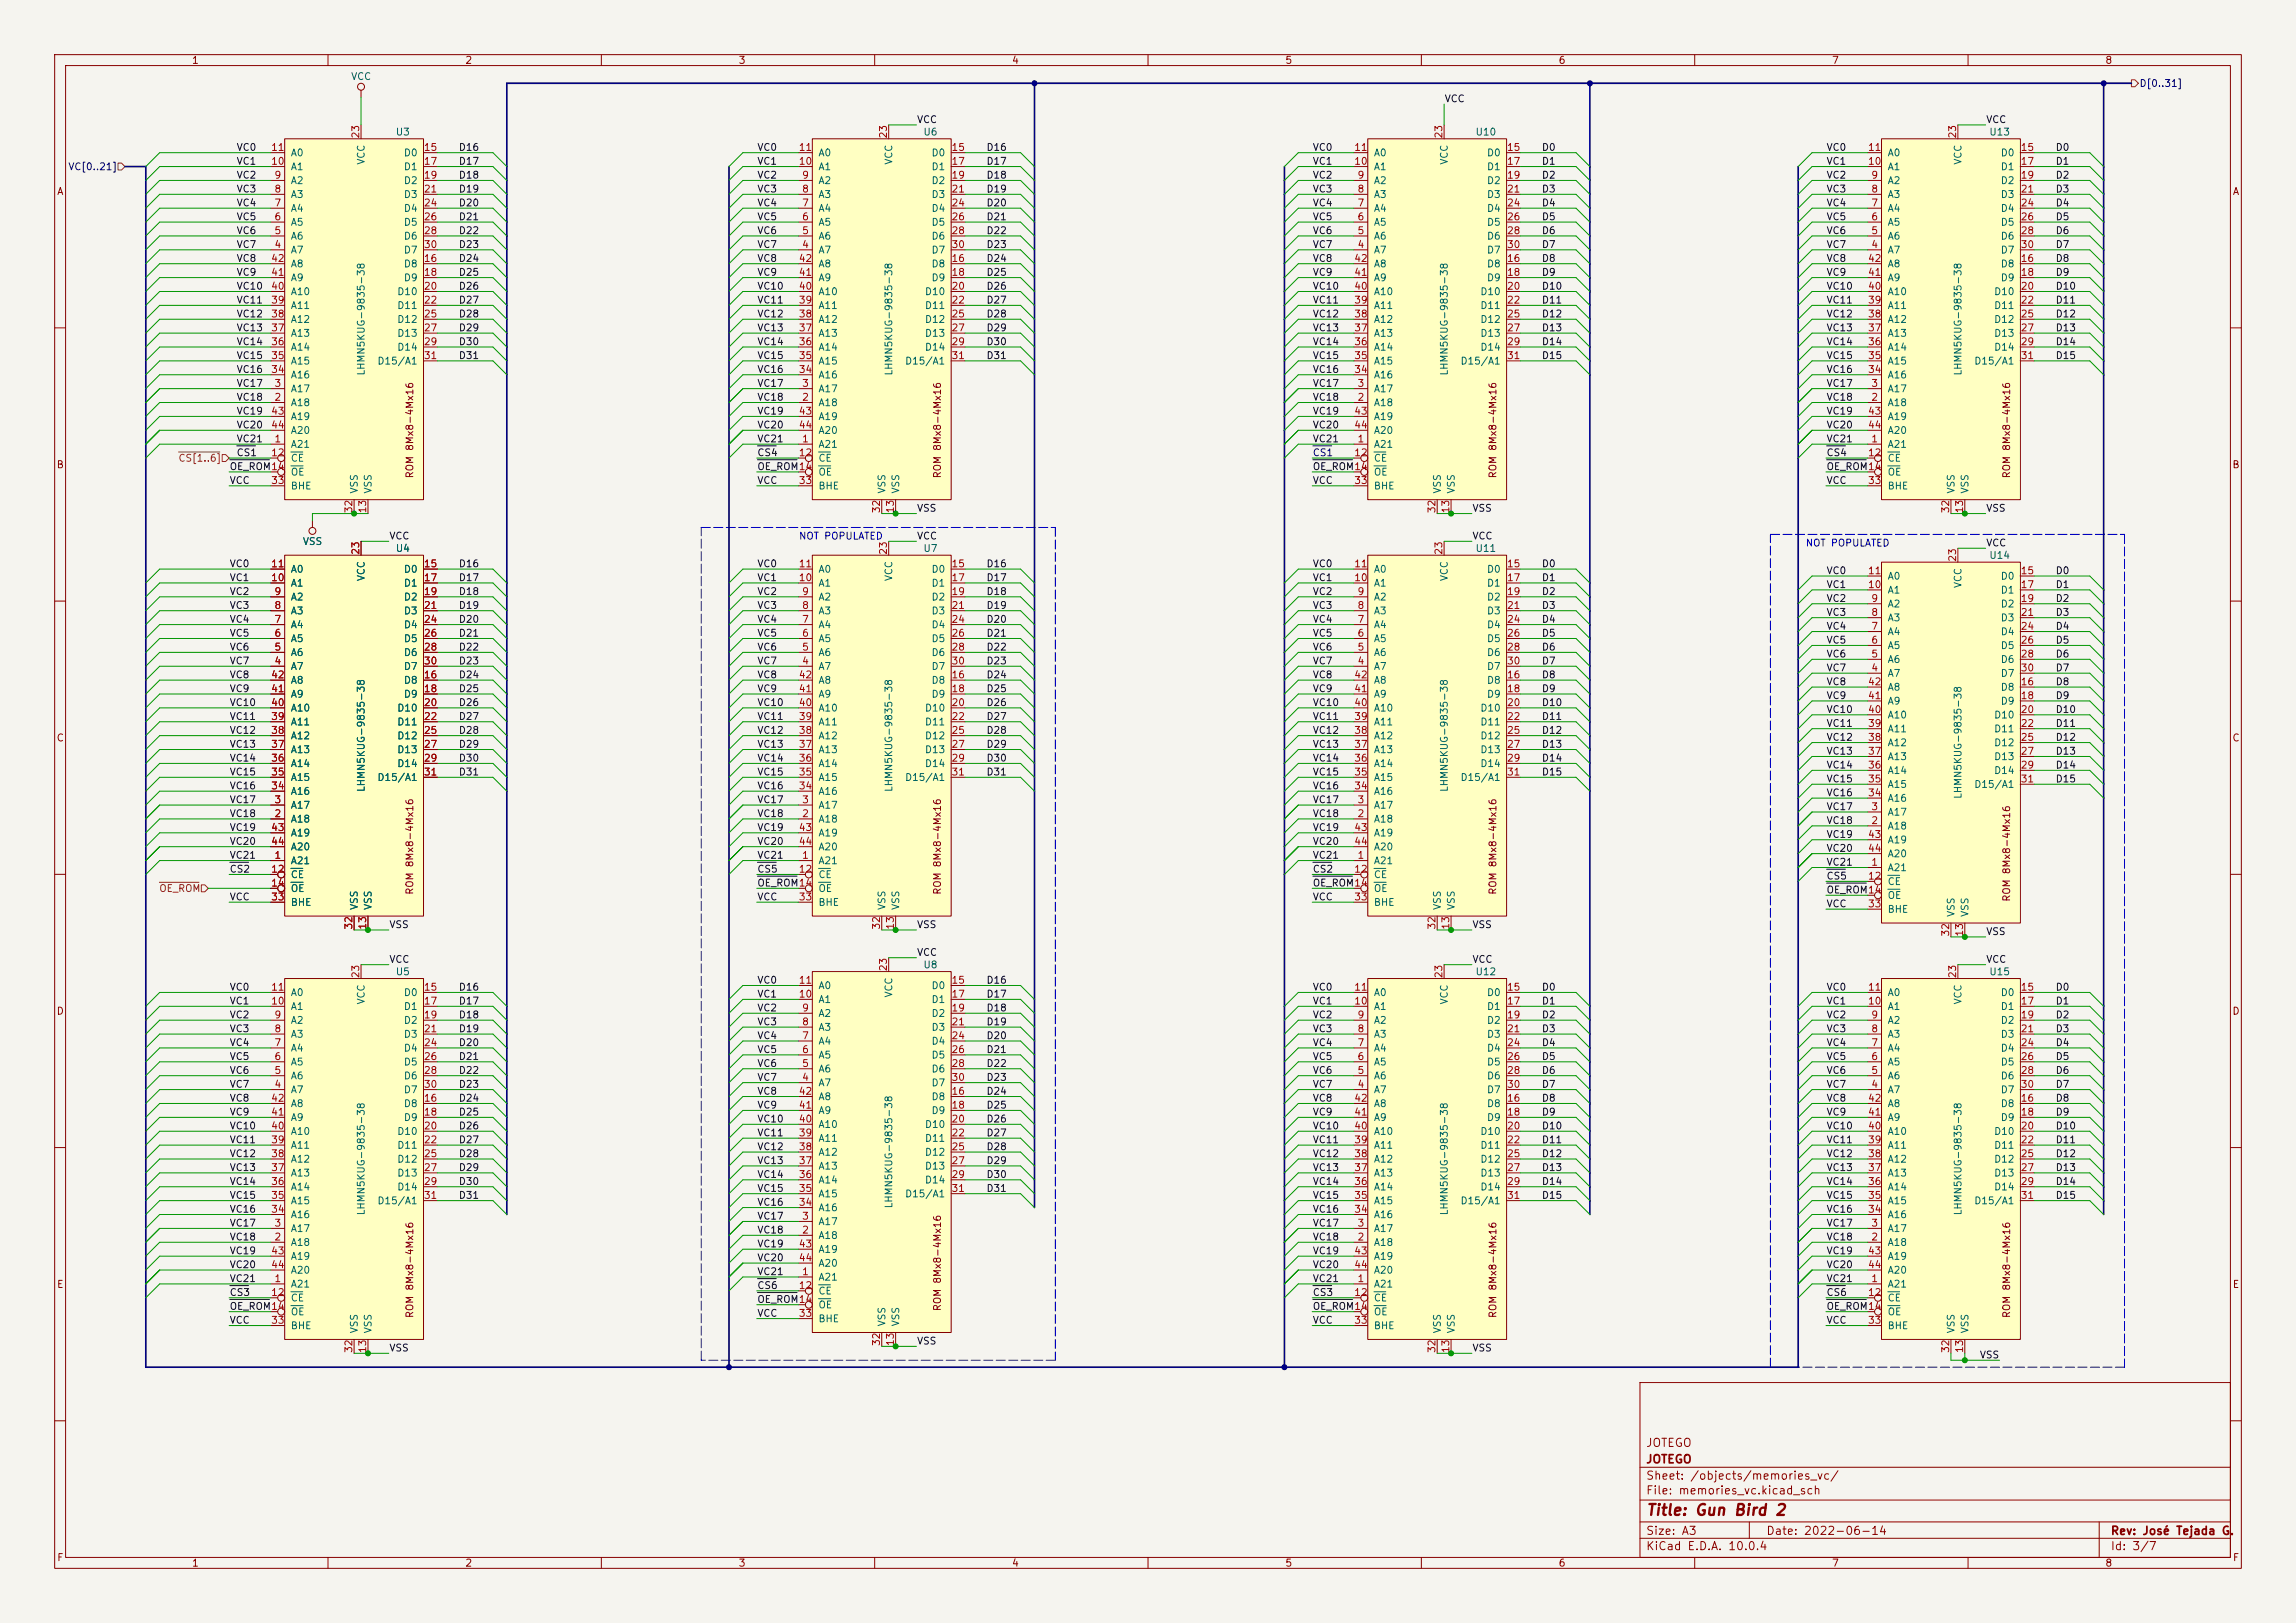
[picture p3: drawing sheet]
<svg xmlns="http://www.w3.org/2000/svg" width="420mm" height="297mm" viewBox="0 0 420 297" stroke-linecap="round" stroke-linejoin="round" font-family="sans-serif">
<defs><g id="words">
<text font-size="2" fill="#840000" x="301" y="277.8">Title: Gun Bird 2</text>
<g font-size="1.5" fill="#840000">
<text x="301" y="268.1">JOTEGO</text>
<text x="301" y="265.1">JOTEGO</text>
<text x="301" y="273.8">File: memories_vc.kicad_sch</text>
<text x="301" y="271.1">Sheet: /objects/memories_vc/</text>
<text x="301" y="281.2">Size: A3</text>
<text x="323" y="281.2">Date: 2022-06-14</text>
<text x="386" y="281.2">Rev: José Tejada G.</text>
<text x="301" y="284">KiCad E.D.A. 10.0.4</text>
<text x="386" y="284">Id: 3/7</text>
</g>
<g font-size="1.3" fill="#840000">
<text x="35" y="12">1</text>
<text x="85" y="12">2</text>
<text x="135" y="12">3</text>
<text x="185" y="12">4</text>
<text x="235" y="12">5</text>
<text x="285" y="12">6</text>
<text x="335" y="12">7</text>
<text x="385" y="12">8</text>
<text x="10.3" y="36">A</text>
<text x="408.3" y="36">A</text>
<text x="10.3" y="86">B</text>
<text x="75.9" y="87.6" transform="rotate(-90 75.9 87.6)">ROM 8Mx8-4Mx16</text>
<text x="172.4" y="87.6" transform="rotate(-90 172.4 87.6)">ROM 8Mx8-4Mx16</text>
<text x="274" y="87.6" transform="rotate(-90 274 87.6)">ROM 8Mx8-4Mx16</text>
<text x="368" y="87.6" transform="rotate(-90 368 87.6)">ROM 8Mx8-4Mx16</text>
<text x="408.2" y="86">B</text>
<text x="10.3" y="136">C</text>
<text x="408.2" y="136">C</text>
<text x="75.9" y="163.8" transform="rotate(-90 75.9 163.8)">ROM 8Mx8-4Mx16</text>
<text x="172.4" y="163.8" transform="rotate(-90 172.4 163.8)">ROM 8Mx8-4Mx16</text>
<text x="274" y="163.8" transform="rotate(-90 274 163.8)">ROM 8Mx8-4Mx16</text>
<text x="368" y="165.1" transform="rotate(-90 368 165.1)">ROM 8Mx8-4Mx16</text>
<text x="10.3" y="186">D</text>
<text x="408.2" y="186">D</text>
<text x="10.3" y="236">E</text>
<text x="408.3" y="236">E</text>
<text x="75.9" y="241.3" transform="rotate(-90 75.9 241.3)">ROM 8Mx8-4Mx16</text>
<text x="172.4" y="240" transform="rotate(-90 172.4 240)">ROM 8Mx8-4Mx16</text>
<text x="274" y="241.3" transform="rotate(-90 274 241.3)">ROM 8Mx8-4Mx16</text>
<text x="368" y="241.3" transform="rotate(-90 368 241.3)">ROM 8Mx8-4Mx16</text>
<text x="10.3" y="286">F</text>
<text x="35" y="287">1</text>
<text x="85" y="287">2</text>
<text x="135" y="287">3</text>
<text x="185" y="287">4</text>
<text x="235" y="287">5</text>
<text x="285" y="287">6</text>
<text x="335" y="287">7</text>
<text x="385" y="287">8</text>
<text x="408.3" y="286">F</text>
</g>
<g font-size="1.3" fill="#006464">
<text x="64.1" y="14.9">VCC</text>
<text x="53.1" y="28.9">A0</text>
<text x="72.3" y="25.1">U3</text>
<text x="73.8" y="28.9">D0</text>
<text x="149.6" y="28.9">A0</text>
<text x="168.8" y="25.1">U6</text>
<text x="170.3" y="28.9">D0</text>
<text x="251.2" y="28.9">A0</text>
<text x="269.8" y="25.1">U10</text>
<text x="271.9" y="28.9">D0</text>
<text x="345.2" y="28.9">A0</text>
<text x="363.8" y="25.1">U13</text>
<text x="365.9" y="28.9">D0</text>
<text x="53.1" y="34">A2</text>
<text x="53.1" y="31.5">A1</text>
<text x="67" y="30.2" transform="rotate(-90 67 30.2)">VCC</text>
<text x="73.8" y="31.5">D1</text>
<text x="73.8" y="34">D2</text>
<text x="149.6" y="34">A2</text>
<text x="149.6" y="31.5">A1</text>
<text x="163.5" y="30.2" transform="rotate(-90 163.5 30.2)">VCC</text>
<text x="170.3" y="31.5">D1</text>
<text x="170.3" y="34">D2</text>
<text x="251.2" y="34">A2</text>
<text x="251.2" y="31.5">A1</text>
<text x="265.1" y="30.2" transform="rotate(-90 265.1 30.2)">VCC</text>
<text x="271.9" y="31.5">D1</text>
<text x="271.9" y="34">D2</text>
<text x="345.2" y="34">A2</text>
<text x="345.2" y="31.5">A1</text>
<text x="359.1" y="30.2" transform="rotate(-90 359.1 30.2)">VCC</text>
<text x="365.9" y="31.5">D1</text>
<text x="365.9" y="34">D2</text>
<text x="53.1" y="41.6">A5</text>
<text x="53.1" y="39.1">A4</text>
<text x="53.1" y="36.5">A3</text>
<text x="73.8" y="36.5">D3</text>
<text x="73.8" y="39.1">D4</text>
<text x="73.8" y="41.6">D5</text>
<text x="149.6" y="41.6">A5</text>
<text x="149.6" y="39.1">A4</text>
<text x="149.6" y="36.5">A3</text>
<text x="170.3" y="36.5">D3</text>
<text x="170.3" y="39.1">D4</text>
<text x="170.3" y="41.6">D5</text>
<text x="251.2" y="41.6">A5</text>
<text x="251.2" y="39.1">A4</text>
<text x="251.2" y="36.5">A3</text>
<text x="271.9" y="36.5">D3</text>
<text x="271.9" y="39.1">D4</text>
<text x="271.9" y="41.6">D5</text>
<text x="345.2" y="41.6">A5</text>
<text x="345.2" y="39.1">A4</text>
<text x="345.2" y="36.5">A3</text>
<text x="365.9" y="36.5">D3</text>
<text x="365.9" y="39.1">D4</text>
<text x="365.9" y="41.6">D5</text>
<text x="53.1" y="46.7">A7</text>
<text x="53.1" y="44.2">A6</text>
<text x="73.8" y="44.2">D6</text>
<text x="73.8" y="46.7">D7</text>
<text x="149.6" y="46.7">A7</text>
<text x="149.6" y="44.2">A6</text>
<text x="170.3" y="44.2">D6</text>
<text x="170.3" y="46.7">D7</text>
<text x="251.2" y="46.7">A7</text>
<text x="251.2" y="44.2">A6</text>
<text x="271.9" y="44.2">D6</text>
<text x="271.9" y="46.7">D7</text>
<text x="345.2" y="46.7">A7</text>
<text x="345.2" y="44.2">A6</text>
<text x="365.9" y="44.2">D6</text>
<text x="365.9" y="46.7">D7</text>
<text x="53.1" y="51.8">A9</text>
<text x="53.1" y="49.2">A8</text>
<text x="73.8" y="49.2">D8</text>
<text x="73.8" y="51.8">D9</text>
<text x="149.6" y="51.8">A9</text>
<text x="149.6" y="49.2">A8</text>
<text x="170.3" y="49.2">D8</text>
<text x="170.3" y="51.8">D9</text>
<text x="251.2" y="51.8">A9</text>
<text x="251.2" y="49.2">A8</text>
<text x="271.9" y="49.2">D8</text>
<text x="271.9" y="51.8">D9</text>
<text x="345.2" y="51.8">A9</text>
<text x="345.2" y="49.2">A8</text>
<text x="365.9" y="49.2">D8</text>
<text x="365.9" y="51.8">D9</text>
<text x="53.1" y="59.4">A12</text>
<text x="53.1" y="56.9">A11</text>
<text x="53.1" y="54.3">A10</text>
<text x="72.6" y="54.3">D10</text>
<text x="72.6" y="56.9">D11</text>
<text x="72.6" y="59.4">D12</text>
<text x="149.6" y="59.4">A12</text>
<text x="149.6" y="56.9">A11</text>
<text x="149.6" y="54.3">A10</text>
<text x="169.1" y="54.3">D10</text>
<text x="169.1" y="56.9">D11</text>
<text x="169.1" y="59.4">D12</text>
<text x="251.2" y="59.4">A12</text>
<text x="251.2" y="56.9">A11</text>
<text x="251.2" y="54.3">A10</text>
<text x="270.7" y="54.3">D10</text>
<text x="270.7" y="56.9">D11</text>
<text x="270.7" y="59.4">D12</text>
<text x="345.2" y="59.4">A12</text>
<text x="345.2" y="56.9">A11</text>
<text x="345.2" y="54.3">A10</text>
<text x="364.7" y="54.3">D10</text>
<text x="364.7" y="56.9">D11</text>
<text x="364.7" y="59.4">D12</text>
<text x="53.1" y="64.5">A14</text>
<text x="53.1" y="61.9">A13</text>
<text x="72.6" y="61.9">D13</text>
<text x="72.6" y="64.5">D14</text>
<text x="149.6" y="64.5">A14</text>
<text x="149.6" y="61.9">A13</text>
<text x="169.1" y="61.9">D13</text>
<text x="169.1" y="64.5">D14</text>
<text x="251.2" y="64.5">A14</text>
<text x="251.2" y="61.9">A13</text>
<text x="270.7" y="61.9">D13</text>
<text x="270.7" y="64.5">D14</text>
<text x="345.2" y="64.5">A14</text>
<text x="345.2" y="61.9">A13</text>
<text x="364.7" y="61.9">D13</text>
<text x="364.7" y="64.5">D14</text>
<text x="53.1" y="69.6">A16</text>
<text x="53.1" y="67">A15</text>
<text x="67" y="68.8" transform="rotate(-90 67 68.8)">LHMN5KUG-9835-38</text>
<text x="68.9" y="67">D15/A1</text>
<text x="149.6" y="69.6">A16</text>
<text x="149.6" y="67">A15</text>
<text x="163.5" y="68.8" transform="rotate(-90 163.5 68.8)">LHMN5KUG-9835-38</text>
<text x="165.5" y="67">D15/A1</text>
<text x="251.2" y="69.6">A16</text>
<text x="251.2" y="67">A15</text>
<text x="265.1" y="68.8" transform="rotate(-90 265.1 68.8)">LHMN5KUG-9835-38</text>
<text x="267.1" y="67">D15/A1</text>
<text x="345.2" y="69.6">A16</text>
<text x="345.2" y="67">A15</text>
<text x="359.1" y="68.8" transform="rotate(-90 359.1 68.8)">LHMN5KUG-9835-38</text>
<text x="361" y="67">D15/A1</text>
<text x="53.1" y="74.6">A18</text>
<text x="53.1" y="72.1">A17</text>
<text x="53.1" y="77.2">A19</text>
<text x="149.6" y="74.6">A18</text>
<text x="149.6" y="72.1">A17</text>
<text x="149.6" y="77.2">A19</text>
<text x="251.2" y="74.6">A18</text>
<text x="251.2" y="72.1">A17</text>
<text x="251.2" y="77.2">A19</text>
<text x="345.2" y="74.6">A18</text>
<text x="345.2" y="72.1">A17</text>
<text x="345.2" y="77.2">A19</text>
<text x="53.1" y="82.3">A21</text>
<text x="53.1" y="79.7">A20</text>
<text x="149.6" y="82.3">A21</text>
<text x="149.6" y="79.7">A20</text>
<text x="251.2" y="82.3">A21</text>
<text x="251.2" y="79.7">A20</text>
<text x="345.2" y="82.3">A21</text>
<text x="345.2" y="79.7">A20</text>
<text x="53.1" y="84.8">CE</text>
<text x="53.1" y="87.3">OE</text>
<text x="53.1" y="89.9">BHE</text>
<text x="149.6" y="84.8">CE</text>
<text x="149.6" y="87.3">OE</text>
<text x="149.6" y="89.9">BHE</text>
<text x="251.2" y="84.8">CE</text>
<text x="251.2" y="87.3">OE</text>
<text x="251.2" y="89.9">BHE</text>
<text x="345.2" y="84.8">CE</text>
<text x="345.2" y="87.3">OE</text>
<text x="345.2" y="89.9">BHE</text>
<text x="65.7" y="90.4" transform="rotate(-90 65.7 90.4)">VSS</text>
<text x="68.3" y="90.4" transform="rotate(-90 68.3 90.4)">VSS</text>
<text x="162.3" y="90.4" transform="rotate(-90 162.3 90.4)">VSS</text>
<text x="164.8" y="90.4" transform="rotate(-90 164.8 90.4)">VSS</text>
<text x="263.9" y="90.4" transform="rotate(-90 263.9 90.4)">VSS</text>
<text x="266.4" y="90.4" transform="rotate(-90 266.4 90.4)">VSS</text>
<text x="357.8" y="90.4" transform="rotate(-90 357.8 90.4)">VSS</text>
<text x="360.4" y="90.4" transform="rotate(-90 360.4 90.4)">VSS</text>
<text x="55.3" y="100">VSS</text>
<text x="72.3" y="101.3">U4</text>
<text x="168.8" y="101.3">U7</text>
<text x="269.8" y="101.3">U11</text>
<text x="53.1" y="107.7">A1</text>
<text x="53.1" y="105.1">A0</text>
<text x="67" y="106.4" transform="rotate(-90 67 106.4)">VCC</text>
<text x="73.8" y="105.1">D0</text>
<text x="73.8" y="107.7">D1</text>
<text x="149.6" y="107.7">A1</text>
<text x="149.6" y="105.1">A0</text>
<text x="163.5" y="106.4" transform="rotate(-90 163.5 106.4)">VCC</text>
<text x="170.3" y="105.1">D0</text>
<text x="170.3" y="107.7">D1</text>
<text x="251.2" y="107.7">A1</text>
<text x="251.2" y="105.1">A0</text>
<text x="265.1" y="106.4" transform="rotate(-90 265.1 106.4)">VCC</text>
<text x="271.9" y="105.1">D0</text>
<text x="271.9" y="107.7">D1</text>
<text x="345.2" y="106.4">A0</text>
<text x="359.1" y="107.7" transform="rotate(-90 359.1 107.7)">VCC</text>
<text x="363.8" y="102.6">U14</text>
<text x="365.9" y="106.4">D0</text>
<text x="53.1" y="112.7">A3</text>
<text x="53.1" y="110.2">A2</text>
<text x="73.8" y="110.2">D2</text>
<text x="73.8" y="112.7">D3</text>
<text x="149.6" y="112.7">A3</text>
<text x="149.6" y="110.2">A2</text>
<text x="170.3" y="110.2">D2</text>
<text x="170.3" y="112.7">D3</text>
<text x="251.2" y="112.7">A3</text>
<text x="251.2" y="110.2">A2</text>
<text x="271.9" y="110.2">D2</text>
<text x="271.9" y="112.7">D3</text>
<text x="345.2" y="111.5">A2</text>
<text x="345.2" y="108.9">A1</text>
<text x="365.9" y="108.9">D1</text>
<text x="365.9" y="111.5">D2</text>
<text x="53.1" y="117.8">A5</text>
<text x="53.1" y="115.3">A4</text>
<text x="73.8" y="115.3">D4</text>
<text x="73.8" y="117.8">D5</text>
<text x="149.6" y="117.8">A5</text>
<text x="149.6" y="115.3">A4</text>
<text x="170.3" y="115.3">D4</text>
<text x="170.3" y="117.8">D5</text>
<text x="251.2" y="117.8">A5</text>
<text x="251.2" y="115.3">A4</text>
<text x="271.9" y="115.3">D4</text>
<text x="271.9" y="117.8">D5</text>
<text x="345.2" y="119.1">A5</text>
<text x="345.2" y="116.5">A4</text>
<text x="345.2" y="114">A3</text>
<text x="365.9" y="114">D3</text>
<text x="365.9" y="116.5">D4</text>
<text x="365.9" y="119.1">D5</text>
<text x="53.1" y="122.9">A7</text>
<text x="53.1" y="120.4">A6</text>
<text x="53.1" y="125.4">A8</text>
<text x="73.8" y="125.4">D8</text>
<text x="73.8" y="120.4">D6</text>
<text x="73.8" y="122.9">D7</text>
<text x="149.6" y="122.9">A7</text>
<text x="149.6" y="120.4">A6</text>
<text x="149.6" y="125.4">A8</text>
<text x="170.3" y="125.4">D8</text>
<text x="170.3" y="120.4">D6</text>
<text x="170.3" y="122.9">D7</text>
<text x="251.2" y="122.9">A7</text>
<text x="251.2" y="120.4">A6</text>
<text x="251.2" y="125.4">A8</text>
<text x="271.9" y="125.4">D8</text>
<text x="271.9" y="120.4">D6</text>
<text x="271.9" y="122.9">D7</text>
<text x="345.2" y="124.2">A7</text>
<text x="345.2" y="121.6">A6</text>
<text x="365.9" y="121.6">D6</text>
<text x="365.9" y="124.2">D7</text>
<text x="53.1" y="130.5">A10</text>
<text x="53.1" y="128">A9</text>
<text x="72.6" y="130.5">D10</text>
<text x="73.8" y="128">D9</text>
<text x="149.6" y="130.5">A10</text>
<text x="149.6" y="128">A9</text>
<text x="169.1" y="130.5">D10</text>
<text x="170.3" y="128">D9</text>
<text x="251.2" y="130.5">A10</text>
<text x="251.2" y="128">A9</text>
<text x="270.7" y="130.5">D10</text>
<text x="271.9" y="128">D9</text>
<text x="345.2" y="131.8">A10</text>
<text x="345.2" y="129.2">A9</text>
<text x="345.2" y="126.7">A8</text>
<text x="364.7" y="131.8">D10</text>
<text x="365.9" y="126.7">D8</text>
<text x="365.9" y="129.2">D9</text>
<text x="53.1" y="135.6">A12</text>
<text x="53.1" y="133.1">A11</text>
<text x="72.6" y="133.1">D11</text>
<text x="72.6" y="135.6">D12</text>
<text x="149.6" y="135.6">A12</text>
<text x="149.6" y="133.1">A11</text>
<text x="169.1" y="133.1">D11</text>
<text x="169.1" y="135.6">D12</text>
<text x="251.2" y="135.6">A12</text>
<text x="251.2" y="133.1">A11</text>
<text x="270.7" y="133.1">D11</text>
<text x="270.7" y="135.6">D12</text>
<text x="345.2" y="136.9">A12</text>
<text x="345.2" y="134.3">A11</text>
<text x="364.7" y="134.3">D11</text>
<text x="364.7" y="136.9">D12</text>
<text x="53.1" y="143.2">A15</text>
<text x="53.1" y="140.7">A14</text>
<text x="53.1" y="138.1">A13</text>
<text x="68.9" y="143.2">D15/A1</text>
<text x="72.6" y="138.1">D13</text>
<text x="72.6" y="140.7">D14</text>
<text x="149.6" y="143.2">A15</text>
<text x="149.6" y="140.7">A14</text>
<text x="149.6" y="138.1">A13</text>
<text x="165.5" y="143.2">D15/A1</text>
<text x="169.1" y="138.1">D13</text>
<text x="169.1" y="140.7">D14</text>
<text x="251.2" y="143.2">A15</text>
<text x="251.2" y="140.7">A14</text>
<text x="251.2" y="138.1">A13</text>
<text x="267.1" y="143.2">D15/A1</text>
<text x="270.7" y="138.1">D13</text>
<text x="270.7" y="140.7">D14</text>
<text x="345.2" y="141.9">A14</text>
<text x="345.2" y="139.4">A13</text>
<text x="364.7" y="139.4">D13</text>
<text x="364.7" y="141.9">D14</text>
<text x="53.1" y="148.3">A17</text>
<text x="53.1" y="145.8">A16</text>
<text x="67" y="145" transform="rotate(-90 67 145)">LHMN5KUG-9835-38</text>
<text x="149.6" y="148.3">A17</text>
<text x="149.6" y="145.8">A16</text>
<text x="163.5" y="145" transform="rotate(-90 163.5 145)">LHMN5KUG-9835-38</text>
<text x="251.2" y="148.3">A17</text>
<text x="251.2" y="145.8">A16</text>
<text x="265.1" y="145" transform="rotate(-90 265.1 145)">LHMN5KUG-9835-38</text>
<text x="345.2" y="149.6">A17</text>
<text x="345.2" y="147">A16</text>
<text x="345.2" y="144.5">A15</text>
<text x="359.1" y="146.3" transform="rotate(-90 359.1 146.3)">LHMN5KUG-9835-38</text>
<text x="361" y="144.5">D15/A1</text>
<text x="53.1" y="150.8">A18</text>
<text x="53.1" y="153.4">A19</text>
<text x="53.1" y="155.9">A20</text>
<text x="149.6" y="150.8">A18</text>
<text x="149.6" y="153.4">A19</text>
<text x="149.6" y="155.9">A20</text>
<text x="251.2" y="150.8">A18</text>
<text x="251.2" y="153.4">A19</text>
<text x="251.2" y="155.9">A20</text>
<text x="345.2" y="152.1">A18</text>
<text x="345.2" y="154.6">A19</text>
<text x="53.1" y="158.5">A21</text>
<text x="53.1" y="161">CE</text>
<text x="149.6" y="158.5">A21</text>
<text x="149.6" y="161">CE</text>
<text x="251.2" y="158.5">A21</text>
<text x="251.2" y="161">CE</text>
<text x="345.2" y="159.7">A21</text>
<text x="345.2" y="157.2">A20</text>
<text x="53.1" y="163.5">OE</text>
<text x="53.1" y="166.1">BHE</text>
<text x="65.7" y="166.6" transform="rotate(-90 65.7 166.6)">VSS</text>
<text x="68.3" y="166.6" transform="rotate(-90 68.3 166.6)">VSS</text>
<text x="149.6" y="163.5">OE</text>
<text x="149.6" y="166.1">BHE</text>
<text x="162.3" y="166.6" transform="rotate(-90 162.3 166.6)">VSS</text>
<text x="164.8" y="166.6" transform="rotate(-90 164.8 166.6)">VSS</text>
<text x="251.2" y="163.5">OE</text>
<text x="251.2" y="166.1">BHE</text>
<text x="263.9" y="166.6" transform="rotate(-90 263.9 166.6)">VSS</text>
<text x="266.4" y="166.6" transform="rotate(-90 266.4 166.6)">VSS</text>
<text x="345.2" y="162.3">CE</text>
<text x="345.2" y="164.8">OE</text>
<text x="345.2" y="167.3">BHE</text>
<text x="357.8" y="167.9" transform="rotate(-90 357.8 167.9)">VSS</text>
<text x="360.4" y="167.9" transform="rotate(-90 360.4 167.9)">VSS</text>
<text x="72.3" y="178.8">U5</text>
<text x="168.8" y="177.5">U8</text>
<text x="269.8" y="178.8">U12</text>
<text x="363.8" y="178.8">U15</text>
<text x="53.1" y="185.1">A1</text>
<text x="53.1" y="182.6">A0</text>
<text x="67" y="183.9" transform="rotate(-90 67 183.9)">VCC</text>
<text x="73.8" y="182.6">D0</text>
<text x="73.8" y="185.1">D1</text>
<text x="149.6" y="183.9">A1</text>
<text x="149.6" y="181.3">A0</text>
<text x="163.5" y="182.6" transform="rotate(-90 163.5 182.6)">VCC</text>
<text x="170.3" y="181.3">D0</text>
<text x="170.3" y="183.9">D1</text>
<text x="251.2" y="185.1">A1</text>
<text x="251.2" y="182.6">A0</text>
<text x="265.1" y="183.9" transform="rotate(-90 265.1 183.9)">VCC</text>
<text x="271.9" y="182.6">D0</text>
<text x="271.9" y="185.1">D1</text>
<text x="345.2" y="185.1">A1</text>
<text x="345.2" y="182.6">A0</text>
<text x="359.1" y="183.9" transform="rotate(-90 359.1 183.9)">VCC</text>
<text x="365.9" y="182.6">D0</text>
<text x="365.9" y="185.1">D1</text>
<text x="53.1" y="190.2">A3</text>
<text x="53.1" y="187.7">A2</text>
<text x="73.8" y="187.7">D2</text>
<text x="73.8" y="190.2">D3</text>
<text x="149.6" y="191.5">A4</text>
<text x="149.6" y="188.9">A3</text>
<text x="149.6" y="186.4">A2</text>
<text x="170.3" y="186.4">D2</text>
<text x="170.3" y="188.9">D3</text>
<text x="170.3" y="191.5">D4</text>
<text x="251.2" y="190.2">A3</text>
<text x="251.2" y="187.7">A2</text>
<text x="271.9" y="187.7">D2</text>
<text x="271.9" y="190.2">D3</text>
<text x="345.2" y="190.2">A3</text>
<text x="345.2" y="187.7">A2</text>
<text x="365.9" y="187.7">D2</text>
<text x="365.9" y="190.2">D3</text>
<text x="53.1" y="197.8">A6</text>
<text x="53.1" y="195.3">A5</text>
<text x="53.1" y="192.7">A4</text>
<text x="73.8" y="192.7">D4</text>
<text x="73.8" y="195.3">D5</text>
<text x="73.8" y="197.8">D6</text>
<text x="149.6" y="196.6">A6</text>
<text x="149.6" y="194">A5</text>
<text x="170.3" y="194">D5</text>
<text x="170.3" y="196.6">D6</text>
<text x="251.2" y="197.8">A6</text>
<text x="251.2" y="195.3">A5</text>
<text x="251.2" y="192.7">A4</text>
<text x="271.9" y="192.7">D4</text>
<text x="271.9" y="195.3">D5</text>
<text x="271.9" y="197.8">D6</text>
<text x="345.2" y="197.8">A6</text>
<text x="345.2" y="195.3">A5</text>
<text x="345.2" y="192.7">A4</text>
<text x="365.9" y="192.7">D4</text>
<text x="365.9" y="195.3">D5</text>
<text x="365.9" y="197.8">D6</text>
<text x="53.1" y="200.4">A7</text>
<text x="53.1" y="202.9">A8</text>
<text x="73.8" y="202.9">D8</text>
<text x="73.8" y="200.4">D7</text>
<text x="149.6" y="199.1">A7</text>
<text x="149.6" y="201.6">A8</text>
<text x="170.3" y="201.6">D8</text>
<text x="170.3" y="199.1">D7</text>
<text x="251.2" y="200.4">A7</text>
<text x="251.2" y="202.9">A8</text>
<text x="271.9" y="202.9">D8</text>
<text x="271.9" y="200.4">D7</text>
<text x="345.2" y="200.4">A7</text>
<text x="345.2" y="202.9">A8</text>
<text x="365.9" y="202.9">D8</text>
<text x="365.9" y="200.4">D7</text>
<text x="53.1" y="208">A10</text>
<text x="53.1" y="205.4">A9</text>
<text x="72.6" y="208">D10</text>
<text x="73.8" y="205.4">D9</text>
<text x="149.6" y="209.3">A11</text>
<text x="149.6" y="206.7">A10</text>
<text x="149.6" y="204.2">A9</text>
<text x="169.1" y="206.7">D10</text>
<text x="169.1" y="209.3">D11</text>
<text x="170.3" y="204.2">D9</text>
<text x="251.2" y="208">A10</text>
<text x="251.2" y="205.4">A9</text>
<text x="270.7" y="208">D10</text>
<text x="271.9" y="205.4">D9</text>
<text x="345.2" y="208">A10</text>
<text x="345.2" y="205.4">A9</text>
<text x="364.7" y="208">D10</text>
<text x="365.9" y="205.4">D9</text>
<text x="53.1" y="215.6">A13</text>
<text x="53.1" y="213.1">A12</text>
<text x="53.1" y="210.5">A11</text>
<text x="72.6" y="210.5">D11</text>
<text x="72.6" y="213.1">D12</text>
<text x="72.6" y="215.6">D13</text>
<text x="149.6" y="214.3">A13</text>
<text x="149.6" y="211.8">A12</text>
<text x="169.1" y="211.8">D12</text>
<text x="169.1" y="214.3">D13</text>
<text x="251.2" y="215.6">A13</text>
<text x="251.2" y="213.1">A12</text>
<text x="251.2" y="210.5">A11</text>
<text x="270.7" y="210.5">D11</text>
<text x="270.7" y="213.1">D12</text>
<text x="270.7" y="215.6">D13</text>
<text x="345.2" y="215.6">A13</text>
<text x="345.2" y="213.1">A12</text>
<text x="345.2" y="210.5">A11</text>
<text x="364.7" y="210.5">D11</text>
<text x="364.7" y="213.1">D12</text>
<text x="364.7" y="215.6">D13</text>
<text x="53.1" y="220.7">A15</text>
<text x="53.1" y="218.1">A14</text>
<text x="68.9" y="220.7">D15/A1</text>
<text x="72.6" y="218.1">D14</text>
<text x="149.6" y="222">A16</text>
<text x="149.6" y="219.4">A15</text>
<text x="149.6" y="216.9">A14</text>
<text x="163.5" y="221.2" transform="rotate(-90 163.5 221.2)">LHMN5KUG-9835-38</text>
<text x="165.5" y="219.4">D15/A1</text>
<text x="169.1" y="216.9">D14</text>
<text x="251.2" y="220.7">A15</text>
<text x="251.2" y="218.1">A14</text>
<text x="267.1" y="220.7">D15/A1</text>
<text x="270.7" y="218.1">D14</text>
<text x="345.2" y="220.7">A15</text>
<text x="345.2" y="218.1">A14</text>
<text x="361" y="220.7">D15/A1</text>
<text x="364.7" y="218.1">D14</text>
<text x="53.1" y="225.8">A17</text>
<text x="53.1" y="223.2">A16</text>
<text x="67" y="222.5" transform="rotate(-90 67 222.5)">LHMN5KUG-9835-38</text>
<text x="149.6" y="227">A18</text>
<text x="149.6" y="224.5">A17</text>
<text x="251.2" y="225.8">A17</text>
<text x="251.2" y="223.2">A16</text>
<text x="265.1" y="222.5" transform="rotate(-90 265.1 222.5)">LHMN5KUG-9835-38</text>
<text x="345.2" y="225.8">A17</text>
<text x="345.2" y="223.2">A16</text>
<text x="359.1" y="222.5" transform="rotate(-90 359.1 222.5)">LHMN5KUG-9835-38</text>
<text x="53.1" y="228.3">A18</text>
<text x="53.1" y="230.8">A19</text>
<text x="53.1" y="233.4">A20</text>
<text x="149.6" y="229.6">A19</text>
<text x="149.6" y="232.1">A20</text>
<text x="251.2" y="228.3">A18</text>
<text x="251.2" y="230.8">A19</text>
<text x="251.2" y="233.4">A20</text>
<text x="345.2" y="228.3">A18</text>
<text x="345.2" y="230.8">A19</text>
<text x="345.2" y="233.4">A20</text>
<text x="53.1" y="235.9">A21</text>
<text x="53.1" y="238.5">CE</text>
<text x="149.6" y="234.7">A21</text>
<text x="149.6" y="237.2">CE</text>
<text x="149.6" y="239.7">OE</text>
<text x="251.2" y="235.9">A21</text>
<text x="251.2" y="238.5">CE</text>
<text x="345.2" y="235.9">A21</text>
<text x="345.2" y="238.5">CE</text>
<text x="53.1" y="241">OE</text>
<text x="53.1" y="243.5">BHE</text>
<text x="65.7" y="244.1" transform="rotate(-90 65.7 244.1)">VSS</text>
<text x="68.3" y="244.1" transform="rotate(-90 68.3 244.1)">VSS</text>
<text x="149.6" y="242.3">BHE</text>
<text x="162.3" y="242.8" transform="rotate(-90 162.3 242.8)">VSS</text>
<text x="164.8" y="242.8" transform="rotate(-90 164.8 242.8)">VSS</text>
<text x="251.2" y="241">OE</text>
<text x="251.2" y="243.5">BHE</text>
<text x="263.9" y="244.1" transform="rotate(-90 263.9 244.1)">VSS</text>
<text x="266.4" y="244.1" transform="rotate(-90 266.4 244.1)">VSS</text>
<text x="345.2" y="241">OE</text>
<text x="345.2" y="243.5">BHE</text>
<text x="357.8" y="244.1" transform="rotate(-90 357.8 244.1)">VSS</text>
<text x="360.4" y="244.1" transform="rotate(-90 360.4 244.1)">VSS</text>
</g>
<g font-size="1.3" fill="#000084">
<text x="391.3" y="16.2">D[0..31]</text>
<text x="12.4" y="31.5">VC[0..21]</text>
<text x="240" y="83.8">CS1</text>
</g>
<g font-size="1.3" fill="#0f0f0f">
<text x="167.6" y="22.8">VCC</text>
<text x="264.2" y="19">VCC</text>
<text x="363.2" y="22.8">VCC</text>
<text x="43.2" y="27.9">VC0</text>
<text x="83.8" y="27.9">D16</text>
<text x="138.4" y="27.9">VC0</text>
<text x="180.3" y="27.9">D16</text>
<text x="240" y="27.9">VC0</text>
<text x="281.9" y="27.9">D0</text>
<text x="334" y="27.9">VC0</text>
<text x="375.9" y="27.9">D0</text>
<text x="43.2" y="33">VC2</text>
<text x="43.2" y="30.4">VC1</text>
<text x="43.2" y="35.5">VC3</text>
<text x="83.8" y="33">D18</text>
<text x="83.8" y="35.5">D19</text>
<text x="83.8" y="30.4">D17</text>
<text x="138.4" y="30.4">VC1</text>
<text x="138.4" y="33">VC2</text>
<text x="138.4" y="35.5">VC3</text>
<text x="180.3" y="30.4">D17</text>
<text x="180.3" y="33">D18</text>
<text x="180.3" y="35.5">D19</text>
<text x="240" y="35.5">VC3</text>
<text x="240" y="30.4">VC1</text>
<text x="240" y="33">VC2</text>
<text x="281.9" y="35.5">D3</text>
<text x="281.9" y="30.4">D1</text>
<text x="281.9" y="33">D2</text>
<text x="334" y="35.5">VC3</text>
<text x="334" y="30.4">VC1</text>
<text x="334" y="33">VC2</text>
<text x="375.9" y="35.5">D3</text>
<text x="375.9" y="30.4">D1</text>
<text x="375.9" y="33">D2</text>
<text x="43.2" y="38.1">VC4</text>
<text x="43.2" y="40.6">VC5</text>
<text x="83.8" y="40.6">D21</text>
<text x="83.8" y="38.1">D20</text>
<text x="138.4" y="38.1">VC4</text>
<text x="138.4" y="40.6">VC5</text>
<text x="180.3" y="38.1">D20</text>
<text x="180.3" y="40.6">D21</text>
<text x="240" y="40.6">VC5</text>
<text x="240" y="38.1">VC4</text>
<text x="281.9" y="40.6">D5</text>
<text x="281.9" y="38.1">D4</text>
<text x="334" y="40.6">VC5</text>
<text x="334" y="38.1">VC4</text>
<text x="375.9" y="40.6">D5</text>
<text x="375.9" y="38.1">D4</text>
<text x="43.2" y="43.1">VC6</text>
<text x="43.2" y="45.7">VC7</text>
<text x="83.8" y="43.1">D22</text>
<text x="83.8" y="45.7">D23</text>
<text x="138.4" y="43.1">VC6</text>
<text x="138.4" y="45.7">VC7</text>
<text x="180.3" y="45.7">D23</text>
<text x="180.3" y="43.1">D22</text>
<text x="240" y="43.1">VC6</text>
<text x="240" y="45.7">VC7</text>
<text x="281.9" y="43.1">D6</text>
<text x="281.9" y="45.7">D7</text>
<text x="334" y="45.7">VC7</text>
<text x="334" y="43.1">VC6</text>
<text x="375.9" y="45.7">D7</text>
<text x="375.9" y="43.1">D6</text>
<text x="43.2" y="53.3">VC10</text>
<text x="43.2" y="50.8">VC9</text>
<text x="43.2" y="48.2">VC8</text>
<text x="83.8" y="50.8">D25</text>
<text x="83.8" y="53.3">D26</text>
<text x="83.8" y="48.2">D24</text>
<text x="138.4" y="53.3">VC10</text>
<text x="138.4" y="48.2">VC8</text>
<text x="138.4" y="50.8">VC9</text>
<text x="180.3" y="50.8">D25</text>
<text x="180.3" y="53.3">D26</text>
<text x="180.3" y="48.2">D24</text>
<text x="240" y="48.2">VC8</text>
<text x="240" y="50.8">VC9</text>
<text x="240" y="53.3">VC10</text>
<text x="281.9" y="48.2">D8</text>
<text x="281.9" y="50.8">D9</text>
<text x="281.9" y="53.3">D10</text>
<text x="334" y="48.2">VC8</text>
<text x="334" y="53.3">VC10</text>
<text x="334" y="50.8">VC9</text>
<text x="375.9" y="50.8">D9</text>
<text x="375.9" y="48.2">D8</text>
<text x="375.9" y="53.3">D10</text>
<text x="43.2" y="55.8">VC11</text>
<text x="43.2" y="58.4">VC12</text>
<text x="83.8" y="55.8">D27</text>
<text x="83.8" y="58.4">D28</text>
<text x="138.4" y="58.4">VC12</text>
<text x="138.4" y="55.8">VC11</text>
<text x="180.3" y="58.4">D28</text>
<text x="180.3" y="55.8">D27</text>
<text x="240" y="55.8">VC11</text>
<text x="240" y="58.4">VC12</text>
<text x="281.9" y="58.4">D12</text>
<text x="281.9" y="55.8">D11</text>
<text x="334" y="55.8">VC11</text>
<text x="334" y="58.4">VC12</text>
<text x="375.9" y="58.4">D12</text>
<text x="375.9" y="55.8">D11</text>
<text x="43.2" y="60.9">VC13</text>
<text x="43.2" y="63.5">VC14</text>
<text x="83.8" y="63.5">D30</text>
<text x="83.8" y="60.9">D29</text>
<text x="138.4" y="63.5">VC14</text>
<text x="138.4" y="60.9">VC13</text>
<text x="180.3" y="60.9">D29</text>
<text x="180.3" y="63.5">D30</text>
<text x="240" y="60.9">VC13</text>
<text x="240" y="63.5">VC14</text>
<text x="281.9" y="63.5">D14</text>
<text x="281.9" y="60.9">D13</text>
<text x="334" y="60.9">VC13</text>
<text x="334" y="63.5">VC14</text>
<text x="375.9" y="63.5">D14</text>
<text x="375.9" y="60.9">D13</text>
<text x="43.2" y="66">VC15</text>
<text x="43.2" y="68.5">VC16</text>
<text x="43.2" y="71.1">VC17</text>
<text x="83.8" y="66">D31</text>
<text x="138.4" y="68.5">VC16</text>
<text x="138.4" y="71.1">VC17</text>
<text x="138.4" y="66">VC15</text>
<text x="180.3" y="66">D31</text>
<text x="240" y="66">VC15</text>
<text x="240" y="71.1">VC17</text>
<text x="240" y="68.5">VC16</text>
<text x="281.9" y="66">D15</text>
<text x="334" y="68.5">VC16</text>
<text x="334" y="66">VC15</text>
<text x="334" y="71.1">VC17</text>
<text x="375.9" y="66">D15</text>
<text x="43.2" y="73.6">VC18</text>
<text x="43.2" y="76.2">VC19</text>
<text x="138.4" y="73.6">VC18</text>
<text x="138.4" y="76.2">VC19</text>
<text x="240" y="76.2">VC19</text>
<text x="240" y="73.6">VC18</text>
<text x="334" y="76.2">VC19</text>
<text x="334" y="73.6">VC18</text>
<text x="43.2" y="83.8">CS1</text>
<text x="43.2" y="78.7">VC20</text>
<text x="43.2" y="81.2">VC21</text>
<text x="138.4" y="78.7">VC20</text>
<text x="138.4" y="81.2">VC21</text>
<text x="138.4" y="83.8">CS4</text>
<text x="240" y="78.7">VC20</text>
<text x="240" y="81.2">VC21</text>
<text x="334" y="81.2">VC21</text>
<text x="334" y="83.8">CS4</text>
<text x="334" y="78.7">VC20</text>
<text x="41.9" y="86.3">OE_ROM14</text>
<text x="41.9" y="88.9">VCC</text>
<text x="138.4" y="88.9">VCC</text>
<text x="138.4" y="86.3">OE_ROM14</text>
<text x="240" y="88.9">VCC</text>
<text x="240" y="86.3">OE_ROM14</text>
<text x="334" y="86.3">OE_ROM14</text>
<text x="334" y="88.9">VCC</text>
<text x="167.6" y="93.9">VSS</text>
<text x="269.2" y="93.9">VSS</text>
<text x="363.2" y="93.9">VSS</text>
<text x="71.1" y="99">VCC</text>
<text x="167.6" y="99">VCC</text>
<text x="269.2" y="99">VCC</text>
<text x="363.2" y="100.3">VCC</text>
<text x="41.9" y="104.1">VC0</text>
<text x="41.9" y="106.6">VC1</text>
<text x="83.8" y="106.6">D17</text>
<text x="83.8" y="104.1">D16</text>
<text x="138.4" y="104.1">VC0</text>
<text x="138.4" y="106.6">VC1</text>
<text x="180.3" y="104.1">D16</text>
<text x="180.3" y="106.6">D17</text>
<text x="240" y="106.6">VC1</text>
<text x="240" y="104.1">VC0</text>
<text x="281.9" y="104.1">D0</text>
<text x="281.9" y="106.6">D1</text>
<text x="334" y="105.4">VC0</text>
<text x="334" y="107.9">VC1</text>
<text x="375.9" y="105.4">D0</text>
<text x="375.9" y="107.9">D1</text>
<text x="41.9" y="111.7">VC3</text>
<text x="41.9" y="109.2">VC2</text>
<text x="83.8" y="111.7">D19</text>
<text x="83.8" y="109.2">D18</text>
<text x="138.4" y="111.7">VC3</text>
<text x="138.4" y="109.2">VC2</text>
<text x="180.3" y="111.7">D19</text>
<text x="180.3" y="109.2">D18</text>
<text x="240" y="111.7">VC3</text>
<text x="240" y="109.2">VC2</text>
<text x="281.9" y="111.7">D3</text>
<text x="281.9" y="109.2">D2</text>
<text x="334" y="110.5">VC2</text>
<text x="334" y="113">VC3</text>
<text x="375.9" y="110.5">D2</text>
<text x="375.9" y="113">D3</text>
<text x="41.9" y="116.8">VC5</text>
<text x="41.9" y="114.3">VC4</text>
<text x="41.9" y="119.3">VC6</text>
<text x="83.8" y="114.3">D20</text>
<text x="83.8" y="116.8">D21</text>
<text x="83.8" y="119.3">D22</text>
<text x="138.4" y="119.3">VC6</text>
<text x="138.4" y="114.3">VC4</text>
<text x="138.4" y="116.8">VC5</text>
<text x="180.3" y="119.3">D22</text>
<text x="180.3" y="116.8">D21</text>
<text x="180.3" y="114.3">D20</text>
<text x="240" y="114.3">VC4</text>
<text x="240" y="116.8">VC5</text>
<text x="240" y="119.3">VC6</text>
<text x="281.9" y="119.3">D6</text>
<text x="281.9" y="114.3">D4</text>
<text x="281.9" y="116.8">D5</text>
<text x="334" y="115.5">VC4</text>
<text x="334" y="118.1">VC5</text>
<text x="375.9" y="115.5">D4</text>
<text x="375.9" y="118.1">D5</text>
<text x="41.9" y="121.9">VC7</text>
<text x="41.9" y="124.4">VC8</text>
<text x="83.8" y="121.9">D23</text>
<text x="83.8" y="124.4">D24</text>
<text x="138.4" y="124.4">VC8</text>
<text x="138.4" y="121.9">VC7</text>
<text x="180.3" y="121.9">D23</text>
<text x="180.3" y="124.4">D24</text>
<text x="240" y="124.4">VC8</text>
<text x="240" y="121.9">VC7</text>
<text x="281.9" y="124.4">D8</text>
<text x="281.9" y="121.9">D7</text>
<text x="334" y="125.7">VC8</text>
<text x="334" y="120.6">VC6</text>
<text x="334" y="123.2">VC7</text>
<text x="375.9" y="125.7">D8</text>
<text x="375.9" y="123.2">D7</text>
<text x="375.9" y="120.6">D6</text>
<text x="41.9" y="127">VC9</text>
<text x="41.9" y="129.5">VC10</text>
<text x="83.8" y="127">D25</text>
<text x="83.8" y="129.5">D26</text>
<text x="138.4" y="129.5">VC10</text>
<text x="138.4" y="127">VC9</text>
<text x="180.3" y="129.5">D26</text>
<text x="180.3" y="127">D25</text>
<text x="240" y="129.5">VC10</text>
<text x="240" y="127">VC9</text>
<text x="281.9" y="129.5">D10</text>
<text x="281.9" y="127">D9</text>
<text x="334" y="130.8">VC10</text>
<text x="334" y="128.2">VC9</text>
<text x="375.9" y="130.8">D10</text>
<text x="375.9" y="128.2">D9</text>
<text x="41.9" y="132">VC11</text>
<text x="41.9" y="134.6">VC12</text>
<text x="41.9" y="137.1">VC13</text>
<text x="83.8" y="137.1">D29</text>
<text x="83.8" y="134.6">D28</text>
<text x="83.8" y="132">D27</text>
<text x="138.4" y="132">VC11</text>
<text x="138.4" y="137.1">VC13</text>
<text x="138.4" y="134.6">VC12</text>
<text x="180.3" y="132">D27</text>
<text x="180.3" y="134.6">D28</text>
<text x="180.3" y="137.1">D29</text>
<text x="240" y="137.1">VC13</text>
<text x="240" y="134.6">VC12</text>
<text x="240" y="132">VC11</text>
<text x="281.9" y="132">D11</text>
<text x="281.9" y="134.6">D12</text>
<text x="281.9" y="137.1">D13</text>
<text x="334" y="133.3">VC11</text>
<text x="334" y="135.9">VC12</text>
<text x="375.9" y="133.3">D11</text>
<text x="375.9" y="135.9">D12</text>
<text x="41.9" y="142.2">VC15</text>
<text x="41.9" y="139.7">VC14</text>
<text x="83.8" y="142.2">D31</text>
<text x="83.8" y="139.7">D30</text>
<text x="138.4" y="142.2">VC15</text>
<text x="138.4" y="139.7">VC14</text>
<text x="180.3" y="142.2">D31</text>
<text x="180.3" y="139.7">D30</text>
<text x="240" y="139.7">VC14</text>
<text x="240" y="142.2">VC15</text>
<text x="281.9" y="142.2">D15</text>
<text x="281.9" y="139.7">D14</text>
<text x="334" y="140.9">VC14</text>
<text x="334" y="143.5">VC15</text>
<text x="334" y="138.4">VC13</text>
<text x="375.9" y="138.4">D13</text>
<text x="375.9" y="143.5">D15</text>
<text x="375.9" y="140.9">D14</text>
<text x="41.9" y="149.8">VC18</text>
<text x="41.9" y="144.7">VC16</text>
<text x="41.9" y="147.3">VC17</text>
<text x="138.4" y="149.8">VC18</text>
<text x="138.4" y="147.3">VC17</text>
<text x="138.4" y="144.7">VC16</text>
<text x="240" y="147.3">VC17</text>
<text x="240" y="144.7">VC16</text>
<text x="240" y="149.8">VC18</text>
<text x="334" y="148.6">VC17</text>
<text x="334" y="146">VC16</text>
<text x="41.9" y="154.9">VC20</text>
<text x="41.9" y="152.4">VC19</text>
<text x="138.4" y="152.4">VC19</text>
<text x="138.4" y="154.9">VC20</text>
<text x="240" y="152.4">VC19</text>
<text x="240" y="154.9">VC20</text>
<text x="334" y="153.6">VC19</text>
<text x="334" y="151.1">VC18</text>
<text x="41.9" y="157.4">VC21</text>
<text x="41.9" y="160">CS2</text>
<text x="138.4" y="160">CS5</text>
<text x="138.4" y="157.4">VC21</text>
<text x="240" y="160">CS2</text>
<text x="240" y="157.4">VC21</text>
<text x="334" y="161.3">CS5</text>
<text x="334" y="156.2">VC20</text>
<text x="334" y="158.7">VC21</text>
<text x="41.9" y="165.1">VCC</text>
<text x="138.4" y="165.1">VCC</text>
<text x="138.4" y="162.5">OE_ROM14</text>
<text x="240" y="165.1">VCC</text>
<text x="240" y="162.5">OE_ROM14</text>
<text x="334" y="163.8">OE_ROM14</text>
<text x="334" y="166.3">VCC</text>
<text x="71.1" y="170.1">VSS</text>
<text x="167.6" y="170.1">VSS</text>
<text x="269.2" y="170.1">VSS</text>
<text x="363.2" y="171.4">VSS</text>
<text x="71.1" y="176.5">VCC</text>
<text x="167.6" y="175.2">VCC</text>
<text x="269.2" y="176.5">VCC</text>
<text x="363.2" y="176.5">VCC</text>
<text x="41.9" y="181.6">VC0</text>
<text x="41.9" y="184.1">VC1</text>
<text x="83.8" y="181.6">D16</text>
<text x="83.8" y="184.1">D17</text>
<text x="138.4" y="182.8">VC1</text>
<text x="138.4" y="185.4">VC2</text>
<text x="138.4" y="180.3">VC0</text>
<text x="180.3" y="180.3">D16</text>
<text x="180.3" y="182.8">D17</text>
<text x="180.3" y="185.4">D18</text>
<text x="240" y="181.6">VC0</text>
<text x="240" y="184.1">VC1</text>
<text x="281.9" y="184.1">D1</text>
<text x="281.9" y="181.6">D0</text>
<text x="334" y="184.1">VC1</text>
<text x="334" y="181.6">VC0</text>
<text x="375.9" y="184.1">D1</text>
<text x="375.9" y="181.6">D0</text>
<text x="41.9" y="186.7">VC2</text>
<text x="41.9" y="189.2">VC3</text>
<text x="41.9" y="191.7">VC4</text>
<text x="83.8" y="189.2">D19</text>
<text x="83.8" y="191.7">D20</text>
<text x="83.8" y="186.7">D18</text>
<text x="138.4" y="190.5">VC4</text>
<text x="138.4" y="187.9">VC3</text>
<text x="180.3" y="190.5">D20</text>
<text x="180.3" y="187.9">D19</text>
<text x="240" y="189.2">VC3</text>
<text x="240" y="191.7">VC4</text>
<text x="240" y="186.7">VC2</text>
<text x="281.9" y="186.7">D2</text>
<text x="281.9" y="189.2">D3</text>
<text x="281.9" y="191.7">D4</text>
<text x="334" y="191.7">VC4</text>
<text x="334" y="189.2">VC3</text>
<text x="334" y="186.7">VC2</text>
<text x="375.9" y="189.2">D3</text>
<text x="375.9" y="186.7">D2</text>
<text x="375.9" y="191.7">D4</text>
<text x="41.9" y="196.8">VC6</text>
<text x="41.9" y="194.3">VC5</text>
<text x="83.8" y="196.8">D22</text>
<text x="83.8" y="194.3">D21</text>
<text x="138.4" y="193">VC5</text>
<text x="138.4" y="195.5">VC6</text>
<text x="180.3" y="195.5">D22</text>
<text x="180.3" y="193">D21</text>
<text x="240" y="196.8">VC6</text>
<text x="240" y="194.3">VC5</text>
<text x="281.9" y="194.3">D5</text>
<text x="281.9" y="196.8">D6</text>
<text x="334" y="194.3">VC5</text>
<text x="334" y="196.8">VC6</text>
<text x="375.9" y="194.3">D5</text>
<text x="375.9" y="196.8">D6</text>
<text x="41.9" y="199.4">VC7</text>
<text x="41.9" y="201.9">VC8</text>
<text x="83.8" y="199.4">D23</text>
<text x="83.8" y="201.9">D24</text>
<text x="138.4" y="198.1">VC7</text>
<text x="138.4" y="203.2">VC9</text>
<text x="138.4" y="200.6">VC8</text>
<text x="180.3" y="200.6">D24</text>
<text x="180.3" y="198.1">D23</text>
<text x="180.3" y="203.2">D25</text>
<text x="240" y="201.9">VC8</text>
<text x="240" y="199.4">VC7</text>
<text x="281.9" y="199.4">D7</text>
<text x="281.9" y="201.9">D8</text>
<text x="334" y="201.9">VC8</text>
<text x="334" y="199.4">VC7</text>
<text x="375.9" y="199.4">D7</text>
<text x="375.9" y="201.9">D8</text>
<text x="41.9" y="204.4">VC9</text>
<text x="41.9" y="209.5">VC11</text>
<text x="41.9" y="207">VC10</text>
<text x="83.8" y="207">D26</text>
<text x="83.8" y="209.5">D27</text>
<text x="83.8" y="204.4">D25</text>
<text x="138.4" y="208.2">VC11</text>
<text x="138.4" y="205.7">VC10</text>
<text x="180.3" y="208.2">D27</text>
<text x="180.3" y="205.7">D26</text>
<text x="240" y="209.5">VC11</text>
<text x="240" y="207">VC10</text>
<text x="240" y="204.4">VC9</text>
<text x="281.9" y="209.5">D11</text>
<text x="281.9" y="207">D10</text>
<text x="281.9" y="204.4">D9</text>
<text x="334" y="209.5">VC11</text>
<text x="334" y="207">VC10</text>
<text x="334" y="204.4">VC9</text>
<text x="375.9" y="204.4">D9</text>
<text x="375.9" y="207">D10</text>
<text x="375.9" y="209.5">D11</text>
<text x="41.9" y="212.1">VC12</text>
<text x="41.9" y="214.6">VC13</text>
<text x="83.8" y="212.1">D28</text>
<text x="83.8" y="214.6">D29</text>
<text x="138.4" y="210.8">VC12</text>
<text x="138.4" y="213.3">VC13</text>
<text x="138.4" y="215.9">VC14</text>
<text x="180.3" y="210.8">D28</text>
<text x="180.3" y="215.9">D30</text>
<text x="180.3" y="213.3">D29</text>
<text x="240" y="212.1">VC12</text>
<text x="240" y="214.6">VC13</text>
<text x="281.9" y="212.1">D12</text>
<text x="281.9" y="214.6">D13</text>
<text x="334" y="212.1">VC12</text>
<text x="334" y="214.6">VC13</text>
<text x="375.9" y="212.1">D12</text>
<text x="375.9" y="214.6">D13</text>
<text x="41.9" y="217.1">VC14</text>
<text x="41.9" y="219.7">VC15</text>
<text x="83.8" y="219.7">D31</text>
<text x="83.8" y="217.1">D30</text>
<text x="138.4" y="220.9">VC16</text>
<text x="138.4" y="218.4">VC15</text>
<text x="180.3" y="218.4">D31</text>
<text x="240" y="219.7">VC15</text>
<text x="240" y="217.1">VC14</text>
<text x="281.9" y="219.7">D15</text>
<text x="281.9" y="217.1">D14</text>
<text x="334" y="219.7">VC15</text>
<text x="334" y="217.1">VC14</text>
<text x="375.9" y="219.7">D15</text>
<text x="375.9" y="217.1">D14</text>
<text x="41.9" y="222.2">VC16</text>
<text x="41.9" y="227.3">VC18</text>
<text x="41.9" y="224.8">VC17</text>
<text x="138.4" y="223.5">VC17</text>
<text x="138.4" y="226">VC18</text>
<text x="240" y="224.8">VC17</text>
<text x="240" y="222.2">VC16</text>
<text x="240" y="227.3">VC18</text>
<text x="334" y="224.8">VC17</text>
<text x="334" y="222.2">VC16</text>
<text x="334" y="227.3">VC18</text>
<text x="41.9" y="229.8">VC19</text>
<text x="41.9" y="232.4">VC20</text>
<text x="138.4" y="233.6">VC21</text>
<text x="138.4" y="231.1">VC20</text>
<text x="138.4" y="228.6">VC19</text>
<text x="240" y="232.4">VC20</text>
<text x="240" y="229.8">VC19</text>
<text x="334" y="229.8">VC19</text>
<text x="334" y="232.4">VC20</text>
<text x="41.9" y="240">OE_ROM14</text>
<text x="41.9" y="237.5">CS3</text>
<text x="41.9" y="234.9">VC21</text>
<text x="138.4" y="236.2">CS6</text>
<text x="138.4" y="238.7">OE_ROM14</text>
<text x="240" y="234.9">VC21</text>
<text x="240" y="237.5">CS3</text>
<text x="240" y="240">OE_ROM14</text>
<text x="334" y="234.9">VC21</text>
<text x="334" y="240">OE_ROM14</text>
<text x="334" y="237.5">CS6</text>
<text x="41.9" y="242.5">VCC</text>
<text x="138.4" y="241.3">VCC</text>
<text x="240" y="242.5">VCC</text>
<text x="334" y="242.5">VCC</text>
<text x="71.1" y="247.6">VSS</text>
<text x="167.6" y="246.3">VSS</text>
<text x="269.2" y="247.6">VSS</text>
<text x="362" y="248.9">VSS</text>
</g>
<g font-size="1.3" fill="#a90000">
<text x="49.5" y="27.9">11</text>
<text x="66" y="25.4" transform="rotate(-90 66 25.4)">23</text>
<text x="77.4" y="27.9">15</text>
<text x="146" y="27.9">11</text>
<text x="162.5" y="25.4" transform="rotate(-90 162.5 25.4)">23</text>
<text x="173.9" y="27.9">15</text>
<text x="247.6" y="27.9">11</text>
<text x="264.1" y="25.4" transform="rotate(-90 264.1 25.4)">23</text>
<text x="275.5" y="27.9">15</text>
<text x="341.6" y="27.9">11</text>
<text x="358.1" y="25.4" transform="rotate(-90 358.1 25.4)">23</text>
<text x="369.5" y="27.9">15</text>
<text x="49.5" y="30.5">10</text>
<text x="50.1" y="35.5">8</text>
<text x="50.1" y="33">9</text>
<text x="77.4" y="30.5">17</text>
<text x="77.4" y="33">19</text>
<text x="77.4" y="35.5">21</text>
<text x="146" y="30.5">10</text>
<text x="146.6" y="35.5">8</text>
<text x="146.6" y="33">9</text>
<text x="173.9" y="30.5">17</text>
<text x="173.9" y="33">19</text>
<text x="173.9" y="35.5">21</text>
<text x="247.6" y="30.5">10</text>
<text x="248.2" y="35.5">8</text>
<text x="248.2" y="33">9</text>
<text x="275.5" y="30.5">17</text>
<text x="275.5" y="33">19</text>
<text x="275.5" y="35.5">21</text>
<text x="341.6" y="30.5">10</text>
<text x="342.2" y="35.5">8</text>
<text x="342.2" y="33">9</text>
<text x="369.5" y="30.5">17</text>
<text x="369.5" y="33">19</text>
<text x="369.5" y="35.5">21</text>
<text x="50.1" y="40.6">6</text>
<text x="50.1" y="38.1">7</text>
<text x="77.4" y="38.1">24</text>
<text x="77.4" y="40.6">26</text>
<text x="146.6" y="40.6">6</text>
<text x="146.6" y="38.1">7</text>
<text x="173.9" y="38.1">24</text>
<text x="173.9" y="40.6">26</text>
<text x="248.2" y="40.6">6</text>
<text x="248.2" y="38.1">7</text>
<text x="275.5" y="38.1">24</text>
<text x="275.5" y="40.6">26</text>
<text x="342.2" y="40.6">6</text>
<text x="342.2" y="38.1">7</text>
<text x="369.5" y="38.1">24</text>
<text x="369.5" y="40.6">26</text>
<text x="50.1" y="45.7">4</text>
<text x="50.1" y="43.2">5</text>
<text x="77.4" y="43.2">28</text>
<text x="77.4" y="45.7">30</text>
<text x="146.6" y="45.7">4</text>
<text x="146.6" y="43.2">5</text>
<text x="173.9" y="43.2">28</text>
<text x="173.9" y="45.7">30</text>
<text x="248.2" y="45.7">4</text>
<text x="248.2" y="43.2">5</text>
<text x="275.5" y="43.2">28</text>
<text x="275.5" y="45.7">30</text>
<text x="342.2" y="45.7">4</text>
<text x="342.2" y="43.2">5</text>
<text x="369.5" y="43.2">28</text>
<text x="369.5" y="45.7">30</text>
<text x="49.5" y="53.3">40</text>
<text x="49.5" y="50.8">41</text>
<text x="49.5" y="48.2">42</text>
<text x="77.4" y="48.2">16</text>
<text x="77.4" y="50.8">18</text>
<text x="77.4" y="53.3">20</text>
<text x="146" y="53.3">40</text>
<text x="146" y="50.8">41</text>
<text x="146" y="48.2">42</text>
<text x="173.9" y="48.2">16</text>
<text x="173.9" y="50.8">18</text>
<text x="173.9" y="53.3">20</text>
<text x="247.6" y="53.3">40</text>
<text x="247.6" y="50.8">41</text>
<text x="247.6" y="48.2">42</text>
<text x="275.5" y="48.2">16</text>
<text x="275.5" y="50.8">18</text>
<text x="275.5" y="53.3">20</text>
<text x="341.6" y="53.3">40</text>
<text x="341.6" y="50.8">41</text>
<text x="341.6" y="48.2">42</text>
<text x="369.5" y="48.2">16</text>
<text x="369.5" y="50.8">18</text>
<text x="369.5" y="53.3">20</text>
<text x="49.5" y="58.4">38</text>
<text x="49.5" y="55.9">39</text>
<text x="77.4" y="55.9">22</text>
<text x="77.4" y="58.4">25</text>
<text x="146" y="58.4">38</text>
<text x="146" y="55.9">39</text>
<text x="173.9" y="55.9">22</text>
<text x="173.9" y="58.4">25</text>
<text x="247.6" y="58.4">38</text>
<text x="247.6" y="55.9">39</text>
<text x="275.5" y="55.9">22</text>
<text x="275.5" y="58.4">25</text>
<text x="341.6" y="58.4">38</text>
<text x="341.6" y="55.9">39</text>
<text x="369.5" y="55.9">22</text>
<text x="369.5" y="58.4">25</text>
<text x="49.5" y="63.5">36</text>
<text x="49.5" y="60.9">37</text>
<text x="77.4" y="60.9">27</text>
<text x="77.4" y="63.5">29</text>
<text x="146" y="63.5">36</text>
<text x="146" y="60.9">37</text>
<text x="173.9" y="60.9">27</text>
<text x="173.9" y="63.5">29</text>
<text x="247.6" y="63.5">36</text>
<text x="247.6" y="60.9">37</text>
<text x="275.5" y="60.9">27</text>
<text x="275.5" y="63.5">29</text>
<text x="341.6" y="63.5">36</text>
<text x="341.6" y="60.9">37</text>
<text x="369.5" y="60.9">27</text>
<text x="369.5" y="63.5">29</text>
<text x="49.5" y="68.6">34</text>
<text x="49.5" y="66">35</text>
<text x="50.1" y="71.1">3</text>
<text x="77.4" y="66">31</text>
<text x="146" y="68.6">34</text>
<text x="146" y="66">35</text>
<text x="146.6" y="71.1">3</text>
<text x="173.9" y="66">31</text>
<text x="247.6" y="68.6">34</text>
<text x="247.6" y="66">35</text>
<text x="248.2" y="71.1">3</text>
<text x="275.5" y="66">31</text>
<text x="341.6" y="68.6">34</text>
<text x="341.6" y="66">35</text>
<text x="342.2" y="71.1">3</text>
<text x="369.5" y="66">31</text>
<text x="49.5" y="76.2">43</text>
<text x="50.1" y="73.6">2</text>
<text x="146" y="76.2">43</text>
<text x="146.6" y="73.6">2</text>
<text x="247.6" y="76.2">43</text>
<text x="248.2" y="73.6">2</text>
<text x="341.6" y="76.2">43</text>
<text x="342.2" y="73.6">2</text>
<text x="49.5" y="83.8">12</text>
<text x="49.5" y="78.7">44</text>
<text x="50.1" y="81.3">1</text>
<text x="146" y="83.8">12</text>
<text x="146" y="78.7">44</text>
<text x="146.6" y="81.3">1</text>
<text x="247.6" y="83.8">12</text>
<text x="247.6" y="78.7">44</text>
<text x="248.2" y="81.3">1</text>
<text x="341.6" y="83.8">12</text>
<text x="341.6" y="78.7">44</text>
<text x="342.2" y="81.3">1</text>
<text x="49.5" y="88.9">33</text>
<text x="146" y="88.9">33</text>
<text x="247.6" y="88.9">33</text>
<text x="341.6" y="88.9">33</text>
<text x="64.7" y="94" transform="rotate(-90 64.7 94)">32</text>
<text x="67.3" y="94" transform="rotate(-90 67.3 94)">13</text>
<text x="161.3" y="94" transform="rotate(-90 161.3 94)">32</text>
<text x="163.8" y="94" transform="rotate(-90 163.8 94)">13</text>
<text x="262.9" y="94" transform="rotate(-90 262.9 94)">32</text>
<text x="265.4" y="94" transform="rotate(-90 265.4 94)">13</text>
<text x="356.8" y="94" transform="rotate(-90 356.8 94)">32</text>
<text x="359.4" y="94" transform="rotate(-90 359.4 94)">13</text>
<text x="66" y="101.6" transform="rotate(-90 66 101.6)">23</text>
<text x="162.5" y="101.6" transform="rotate(-90 162.5 101.6)">23</text>
<text x="264.1" y="101.6" transform="rotate(-90 264.1 101.6)">23</text>
<text x="49.5" y="106.7">10</text>
<text x="49.5" y="104.1">11</text>
<text x="77.4" y="104.1">15</text>
<text x="77.4" y="106.7">17</text>
<text x="146" y="106.7">10</text>
<text x="146" y="104.1">11</text>
<text x="173.9" y="104.1">15</text>
<text x="173.9" y="106.7">17</text>
<text x="247.6" y="106.7">10</text>
<text x="247.6" y="104.1">11</text>
<text x="275.5" y="104.1">15</text>
<text x="275.5" y="106.7">17</text>
<text x="341.6" y="107.9">10</text>
<text x="341.6" y="105.4">11</text>
<text x="358.1" y="102.9" transform="rotate(-90 358.1 102.9)">23</text>
<text x="369.5" y="105.4">15</text>
<text x="369.5" y="107.9">17</text>
<text x="50.1" y="111.7">8</text>
<text x="50.1" y="109.2">9</text>
<text x="77.4" y="109.2">19</text>
<text x="77.4" y="111.7">21</text>
<text x="146.6" y="111.7">8</text>
<text x="146.6" y="109.2">9</text>
<text x="173.9" y="109.2">19</text>
<text x="173.9" y="111.7">21</text>
<text x="248.2" y="111.7">8</text>
<text x="248.2" y="109.2">9</text>
<text x="275.5" y="109.2">19</text>
<text x="275.5" y="111.7">21</text>
<text x="342.2" y="113">8</text>
<text x="342.2" y="110.5">9</text>
<text x="369.5" y="110.5">19</text>
<text x="369.5" y="113">21</text>
<text x="50.1" y="119.4">5</text>
<text x="50.1" y="116.8">6</text>
<text x="50.1" y="114.3">7</text>
<text x="77.4" y="114.3">24</text>
<text x="77.4" y="116.8">26</text>
<text x="77.4" y="119.4">28</text>
<text x="146.6" y="119.4">5</text>
<text x="146.6" y="116.8">6</text>
<text x="146.6" y="114.3">7</text>
<text x="173.9" y="114.3">24</text>
<text x="173.9" y="116.8">26</text>
<text x="173.9" y="119.4">28</text>
<text x="248.2" y="119.4">5</text>
<text x="248.2" y="116.8">6</text>
<text x="248.2" y="114.3">7</text>
<text x="275.5" y="114.3">24</text>
<text x="275.5" y="116.8">26</text>
<text x="275.5" y="119.4">28</text>
<text x="342.2" y="118.1">6</text>
<text x="342.2" y="115.5">7</text>
<text x="369.5" y="115.5">24</text>
<text x="369.5" y="118.1">26</text>
<text x="49.5" y="124.4">42</text>
<text x="50.1" y="121.9">4</text>
<text x="77.4" y="124.4">16</text>
<text x="77.4" y="121.9">30</text>
<text x="146" y="124.4">42</text>
<text x="146.6" y="121.9">4</text>
<text x="173.9" y="124.4">16</text>
<text x="173.9" y="121.9">30</text>
<text x="247.6" y="124.4">42</text>
<text x="248.2" y="121.9">4</text>
<text x="275.5" y="124.4">16</text>
<text x="275.5" y="121.9">30</text>
<text x="341.6" y="125.7">42</text>
<text x="342.2" y="123.2">4</text>
<text x="342.2" y="120.6">5</text>
<text x="369.5" y="125.7">16</text>
<text x="369.5" y="120.6">28</text>
<text x="369.5" y="123.2">30</text>
<text x="49.5" y="129.5">40</text>
<text x="49.5" y="127">41</text>
<text x="77.4" y="127">18</text>
<text x="77.4" y="129.5">20</text>
<text x="146" y="129.5">40</text>
<text x="146" y="127">41</text>
<text x="173.9" y="127">18</text>
<text x="173.9" y="129.5">20</text>
<text x="247.6" y="129.5">40</text>
<text x="247.6" y="127">41</text>
<text x="275.5" y="127">18</text>
<text x="275.5" y="129.5">20</text>
<text x="341.6" y="130.8">40</text>
<text x="341.6" y="128.2">41</text>
<text x="369.5" y="128.2">18</text>
<text x="369.5" y="130.8">20</text>
<text x="49.5" y="137.1">37</text>
<text x="49.5" y="134.6">38</text>
<text x="49.5" y="132.1">39</text>
<text x="77.4" y="132.1">22</text>
<text x="77.4" y="134.6">25</text>
<text x="77.4" y="137.1">27</text>
<text x="146" y="137.1">37</text>
<text x="146" y="134.6">38</text>
<text x="146" y="132.1">39</text>
<text x="173.9" y="132.1">22</text>
<text x="173.9" y="134.6">25</text>
<text x="173.9" y="137.1">27</text>
<text x="247.6" y="137.1">37</text>
<text x="247.6" y="134.6">38</text>
<text x="247.6" y="132.1">39</text>
<text x="275.5" y="132.1">22</text>
<text x="275.5" y="134.6">25</text>
<text x="275.5" y="137.1">27</text>
<text x="341.6" y="135.9">38</text>
<text x="341.6" y="133.3">39</text>
<text x="369.5" y="133.3">22</text>
<text x="369.5" y="135.9">25</text>
<text x="49.5" y="142.2">35</text>
<text x="49.5" y="139.7">36</text>
<text x="77.4" y="139.7">29</text>
<text x="77.4" y="142.2">31</text>
<text x="146" y="142.2">35</text>
<text x="146" y="139.7">36</text>
<text x="173.9" y="139.7">29</text>
<text x="173.9" y="142.2">31</text>
<text x="247.6" y="142.2">35</text>
<text x="247.6" y="139.7">36</text>
<text x="275.5" y="139.7">29</text>
<text x="275.5" y="142.2">31</text>
<text x="341.6" y="143.5">35</text>
<text x="341.6" y="140.9">36</text>
<text x="341.6" y="138.4">37</text>
<text x="369.5" y="138.4">27</text>
<text x="369.5" y="140.9">29</text>
<text x="369.5" y="143.5">31</text>
<text x="49.5" y="144.8">34</text>
<text x="50.1" y="149.8">2</text>
<text x="50.1" y="147.3">3</text>
<text x="146" y="144.8">34</text>
<text x="146.6" y="149.8">2</text>
<text x="146.6" y="147.3">3</text>
<text x="247.6" y="144.8">34</text>
<text x="248.2" y="149.8">2</text>
<text x="248.2" y="147.3">3</text>
<text x="341.6" y="146">34</text>
<text x="342.2" y="148.6">3</text>
<text x="49.5" y="152.4">43</text>
<text x="49.5" y="154.9">44</text>
<text x="146" y="152.4">43</text>
<text x="146" y="154.9">44</text>
<text x="247.6" y="152.4">43</text>
<text x="247.6" y="154.9">44</text>
<text x="341.6" y="153.6">43</text>
<text x="342.2" y="151.1">2</text>
<text x="49.5" y="160">12</text>
<text x="50.1" y="157.5">1</text>
<text x="146" y="160">12</text>
<text x="146.6" y="157.5">1</text>
<text x="247.6" y="160">12</text>
<text x="248.2" y="157.5">1</text>
<text x="341.6" y="161.3">12</text>
<text x="341.6" y="156.2">44</text>
<text x="342.2" y="158.7">1</text>
<text x="49.5" y="162.5">14</text>
<text x="49.5" y="165.1">33</text>
<text x="146" y="165.1">33</text>
<text x="247.6" y="165.1">33</text>
<text x="341.6" y="166.3">33</text>
<text x="64.7" y="170.2" transform="rotate(-90 64.7 170.2)">32</text>
<text x="67.3" y="170.2" transform="rotate(-90 67.3 170.2)">13</text>
<text x="161.3" y="170.2" transform="rotate(-90 161.3 170.2)">32</text>
<text x="163.8" y="170.2" transform="rotate(-90 163.8 170.2)">13</text>
<text x="262.9" y="170.2" transform="rotate(-90 262.9 170.2)">32</text>
<text x="265.4" y="170.2" transform="rotate(-90 265.4 170.2)">13</text>
<text x="356.8" y="171.5" transform="rotate(-90 356.8 171.5)">32</text>
<text x="359.4" y="171.5" transform="rotate(-90 359.4 171.5)">13</text>
<text x="66" y="179.1" transform="rotate(-90 66 179.1)">23</text>
<text x="162.5" y="177.8" transform="rotate(-90 162.5 177.8)">23</text>
<text x="264.1" y="179.1" transform="rotate(-90 264.1 179.1)">23</text>
<text x="358.1" y="179.1" transform="rotate(-90 358.1 179.1)">23</text>
<text x="49.5" y="184.1">10</text>
<text x="49.5" y="181.6">11</text>
<text x="77.4" y="181.6">15</text>
<text x="77.4" y="184.1">17</text>
<text x="146" y="182.9">10</text>
<text x="146" y="180.3">11</text>
<text x="146.6" y="185.4">9</text>
<text x="173.9" y="180.3">15</text>
<text x="173.9" y="182.9">17</text>
<text x="173.9" y="185.4">19</text>
<text x="247.6" y="184.1">10</text>
<text x="247.6" y="181.6">11</text>
<text x="275.5" y="181.6">15</text>
<text x="275.5" y="184.1">17</text>
<text x="341.6" y="184.1">10</text>
<text x="341.6" y="181.6">11</text>
<text x="369.5" y="181.6">15</text>
<text x="369.5" y="184.1">17</text>
<text x="50.1" y="191.7">7</text>
<text x="50.1" y="189.2">8</text>
<text x="50.1" y="186.7">9</text>
<text x="77.4" y="186.7">19</text>
<text x="77.4" y="189.2">21</text>
<text x="77.4" y="191.7">24</text>
<text x="146.6" y="190.5">7</text>
<text x="146.6" y="187.9">8</text>
<text x="173.9" y="187.9">21</text>
<text x="173.9" y="190.5">24</text>
<text x="248.2" y="191.7">7</text>
<text x="248.2" y="189.2">8</text>
<text x="248.2" y="186.7">9</text>
<text x="275.5" y="186.7">19</text>
<text x="275.5" y="189.2">21</text>
<text x="275.5" y="191.7">24</text>
<text x="342.2" y="191.7">7</text>
<text x="342.2" y="189.2">8</text>
<text x="342.2" y="186.7">9</text>
<text x="369.5" y="186.7">19</text>
<text x="369.5" y="189.2">21</text>
<text x="369.5" y="191.7">24</text>
<text x="50.1" y="196.8">5</text>
<text x="50.1" y="194.3">6</text>
<text x="77.4" y="194.3">26</text>
<text x="77.4" y="196.8">28</text>
<text x="146.6" y="195.6">5</text>
<text x="146.6" y="193">6</text>
<text x="173.9" y="193">26</text>
<text x="173.9" y="195.6">28</text>
<text x="248.2" y="196.8">5</text>
<text x="248.2" y="194.3">6</text>
<text x="275.5" y="194.3">26</text>
<text x="275.5" y="196.8">28</text>
<text x="342.2" y="196.8">5</text>
<text x="342.2" y="194.3">6</text>
<text x="369.5" y="194.3">26</text>
<text x="369.5" y="196.8">28</text>
<text x="49.5" y="201.9">42</text>
<text x="50.1" y="199.4">4</text>
<text x="77.4" y="201.9">16</text>
<text x="77.4" y="199.4">30</text>
<text x="146" y="203.2">41</text>
<text x="146" y="200.6">42</text>
<text x="146.6" y="198.1">4</text>
<text x="173.9" y="200.6">16</text>
<text x="173.9" y="203.2">18</text>
<text x="173.9" y="198.1">30</text>
<text x="247.6" y="201.9">42</text>
<text x="248.2" y="199.4">4</text>
<text x="275.5" y="201.9">16</text>
<text x="275.5" y="199.4">30</text>
<text x="341.6" y="201.9">42</text>
<text x="342.2" y="199.4">4</text>
<text x="369.5" y="201.9">16</text>
<text x="369.5" y="199.4">30</text>
<text x="49.5" y="209.5">39</text>
<text x="49.5" y="207">40</text>
<text x="49.5" y="204.4">41</text>
<text x="77.4" y="204.4">18</text>
<text x="77.4" y="207">20</text>
<text x="77.4" y="209.5">22</text>
<text x="146" y="208.3">39</text>
<text x="146" y="205.7">40</text>
<text x="173.9" y="205.7">20</text>
<text x="173.9" y="208.3">22</text>
<text x="247.6" y="209.5">39</text>
<text x="247.6" y="207">40</text>
<text x="247.6" y="204.4">41</text>
<text x="275.5" y="204.4">18</text>
<text x="275.5" y="207">20</text>
<text x="275.5" y="209.5">22</text>
<text x="341.6" y="209.5">39</text>
<text x="341.6" y="207">40</text>
<text x="341.6" y="204.4">41</text>
<text x="369.5" y="204.4">18</text>
<text x="369.5" y="207">20</text>
<text x="369.5" y="209.5">22</text>
<text x="49.5" y="214.6">37</text>
<text x="49.5" y="212.1">38</text>
<text x="77.4" y="212.1">25</text>
<text x="77.4" y="214.6">27</text>
<text x="146" y="215.9">36</text>
<text x="146" y="213.3">37</text>
<text x="146" y="210.8">38</text>
<text x="173.9" y="210.8">25</text>
<text x="173.9" y="213.3">27</text>
<text x="173.9" y="215.9">29</text>
<text x="247.6" y="214.6">37</text>
<text x="247.6" y="212.1">38</text>
<text x="275.5" y="212.1">25</text>
<text x="275.5" y="214.6">27</text>
<text x="341.6" y="214.6">37</text>
<text x="341.6" y="212.1">38</text>
<text x="369.5" y="212.1">25</text>
<text x="369.5" y="214.6">27</text>
<text x="49.5" y="219.7">35</text>
<text x="49.5" y="217.1">36</text>
<text x="77.4" y="217.1">29</text>
<text x="77.4" y="219.7">31</text>
<text x="146" y="221">34</text>
<text x="146" y="218.4">35</text>
<text x="173.9" y="218.4">31</text>
<text x="247.6" y="219.7">35</text>
<text x="247.6" y="217.1">36</text>
<text x="275.5" y="217.1">29</text>
<text x="275.5" y="219.7">31</text>
<text x="341.6" y="219.7">35</text>
<text x="341.6" y="217.1">36</text>
<text x="369.5" y="217.1">29</text>
<text x="369.5" y="219.7">31</text>
<text x="49.5" y="222.2">34</text>
<text x="50.1" y="227.3">2</text>
<text x="50.1" y="224.8">3</text>
<text x="146.6" y="226">2</text>
<text x="146.6" y="223.5">3</text>
<text x="247.6" y="222.2">34</text>
<text x="248.2" y="227.3">2</text>
<text x="248.2" y="224.8">3</text>
<text x="341.6" y="222.2">34</text>
<text x="342.2" y="227.3">2</text>
<text x="342.2" y="224.8">3</text>
<text x="49.5" y="229.8">43</text>
<text x="49.5" y="232.4">44</text>
<text x="146" y="228.6">43</text>
<text x="146" y="231.1">44</text>
<text x="146.6" y="233.7">1</text>
<text x="247.6" y="229.8">43</text>
<text x="247.6" y="232.4">44</text>
<text x="341.6" y="229.8">43</text>
<text x="341.6" y="232.4">44</text>
<text x="49.5" y="237.5">12</text>
<text x="50.1" y="234.9">1</text>
<text x="146" y="236.2">12</text>
<text x="247.6" y="237.5">12</text>
<text x="248.2" y="234.9">1</text>
<text x="341.6" y="237.5">12</text>
<text x="342.2" y="234.9">1</text>
<text x="49.5" y="242.5">33</text>
<text x="146" y="241.3">33</text>
<text x="247.6" y="242.5">33</text>
<text x="341.6" y="242.5">33</text>
<text x="64.7" y="247.7" transform="rotate(-90 64.7 247.7)">32</text>
<text x="67.3" y="247.7" transform="rotate(-90 67.3 247.7)">13</text>
<text x="161.3" y="246.4" transform="rotate(-90 161.3 246.4)">32</text>
<text x="163.8" y="246.4" transform="rotate(-90 163.8 246.4)">13</text>
<text x="262.9" y="247.7" transform="rotate(-90 262.9 247.7)">32</text>
<text x="265.4" y="247.7" transform="rotate(-90 265.4 247.7)">13</text>
<text x="356.8" y="247.7" transform="rotate(-90 356.8 247.7)">32</text>
<text x="359.4" y="247.7" transform="rotate(-90 359.4 247.7)">13</text>
</g>
<g font-size="1.3" fill="#725600">
<text x="32.5" y="84.8">CS[1..6]</text>
<text x="29" y="163.5">OE_ROM</text>
</g>
<g font-size="1.3" fill="#0000c2">
<text x="146" y="99">NOT POPULATED</text>
<text x="330.2" y="100.3">NOT POPULATED</text>
</g>
</g></defs>
<path d="M0 0h420v297h-420z" fill="#f5f4ef" stroke="#f5f4ef" stroke-width=".18"/>
<g fill="none" stroke="#840000" stroke-width=".18">
<path d="M10 10h400v277h-400zM12 12h396v273h-396zM60 10v2M110 10v2M160 10v2M210 10v2M260 10v2M310 10v2M360 10v2M10 60h2M408 60h2M10 110h2"/>
<path d="M408 110h2M10 160h2M408 160h2M10 210h2M408 210h2M300 253h108v32h-108zM10 260h2M300 278.5h108M300 274.5h108M300 268.5h108M320 278.5v3M384 278.5v6.5"/>
<path d="M408 260h2M60 285v2M110 285v2M160 285v2M210 285v2M260 285v2M300 281.5h108M310 285v2M360 285v2"/>
</g>
<path d="M148.6 25.4h25.4v66h-25.4z" fill="#ffffc2"/>
<g fill="none" stroke="#840000" stroke-width=".18">
<path d="M146 38.1h2.6M146 35.6h2.6M146 33h2.6M146 30.5h2.6M146 27.9h2.6M148.6 25.4h25.4v66h-25.4zM162.6 22.9v2.5M174 38.1h2.5M174 35.6h2.5M174 33h2.5M174 30.5h2.5M174 27.9h2.5"/>
<path d="M146 45.7h2.6M146 43.2h2.6M146 40.6h2.6M146 48.3h2.6M146 50.8h2.6M146 53.3h2.6M146 55.9h2.6M146 58.4h2.6M174 45.7h2.5M174 43.2h2.5M174 40.6h2.5M174 48.3h2.5"/>
<path d="M174 50.8h2.5M174 53.3h2.5M174 55.9h2.5M174 58.4h2.5M146 73.7h2.6M146 71.1h2.6M146 61h2.6M146 63.5h2.6M146 66h2.6M146 68.6h2.6M146 76.2h2.6M146 78.7h2.6"/>
<path d="M174 61h2.5M174 63.5h2.5M174 66h2.5M146 81.3h2.6M146 83.8h1.3M146 86.4h1.3M146 88.9h2.6M161.3 91.4v2.6M163.8 91.4v2.6"/>
<circle cx="148" cy="83.8" r=".63"/>
<circle cx="148" cy="86.4" r=".63"/>
</g>
<path d="M149.7 82.7h2.2M149.7 85.3h2.3" fill="none" stroke="#006464" stroke-width=".18"/>
<path d="M344.2 25.4h25.4v66h-25.4z" fill="#ffffc2"/>
<g fill="none" stroke="#840000" stroke-width=".18">
<path d="M341.6 38.1h2.6M341.6 35.6h2.6M341.6 33h2.6M341.6 30.5h2.6M341.6 27.9h2.6M344.2 25.4h25.4v66h-25.4zM358.1 22.9v2.5M369.6 38.1h2.5M369.6 35.6h2.5M369.6 33h2.5M369.6 30.5h2.5M369.6 27.9h2.5"/>
<path d="M341.6 45.7h2.6M341.6 43.2h2.6M341.6 40.6h2.6M341.6 48.3h2.6M341.6 50.8h2.6M341.6 53.3h2.6M341.6 55.9h2.6M341.6 58.4h2.6M369.6 45.7h2.5M369.6 43.2h2.5M369.6 40.6h2.5M369.6 48.3h2.5"/>
<path d="M369.6 50.8h2.5M369.6 53.3h2.5M369.6 55.9h2.5M369.6 58.4h2.5M341.6 73.7h2.6M341.6 71.1h2.6M341.6 61h2.6M341.6 63.5h2.6M341.6 66h2.6M341.6 68.6h2.6M341.6 76.2h2.6M341.6 78.7h2.6"/>
<path d="M369.6 61h2.5M369.6 63.5h2.5M369.6 66h2.5M341.6 81.3h2.6M341.6 83.8h1.3M341.6 86.4h1.3M341.6 88.9h2.6M356.9 91.4v2.6M359.4 91.4v2.6"/>
<circle cx="343.5" cy="83.8" r=".63"/>
<circle cx="343.5" cy="86.4" r=".63"/>
</g>
<path d="M345.3 82.7h2.2M345.3 85.3h2.2" fill="none" stroke="#006464" stroke-width=".18"/>
<path d="M344.2 179.1h25.4v66h-25.4z" fill="#ffffc2"/>
<g fill="none" stroke="#840000" stroke-width=".18">
<path d="M344.2 179.1h25.4v66h-25.4zM358.1 176.5v2.6M341.6 199.4h2.6M341.6 196.9h2.6M341.6 194.3h2.6M341.6 191.8h2.6M341.6 189.2h2.6M341.6 186.7h2.6M341.6 184.2h2.6M341.6 181.6h2.6M369.6 199.4h2.5M369.6 196.9h2.5"/>
<path d="M369.6 194.3h2.5M369.6 191.8h2.5M369.6 189.2h2.5M369.6 186.7h2.5M369.6 184.2h2.5M369.6 181.6h2.5M341.6 201.9h2.6M341.6 204.5h2.6M341.6 207h2.6M341.6 209.6h2.6M341.6 212.1h2.6M341.6 214.6h2.6"/>
<path d="M341.6 217.2h2.6M341.6 219.7h2.6M369.6 201.9h2.5M369.6 204.5h2.5M369.6 207h2.5M369.6 209.6h2.5M369.6 212.1h2.5M369.6 214.6h2.5M369.6 217.2h2.5M369.6 219.7h2.5M341.6 234.9h2.6M341.6 227.3h2.6"/>
<path d="M341.6 224.8h2.6M341.6 237.5h1.3M341.6 222.2h2.6M341.6 229.9h2.6M341.6 232.4h2.6M341.6 240h1.3M341.6 242.6h2.6M356.9 245.1v2.5M359.4 245.1v2.5"/>
<circle cx="343.5" cy="237.5" r=".63"/>
<circle cx="343.5" cy="240" r=".63"/>
</g>
<path d="M345.3 236.4h2.2M345.3 238.9h2.2" fill="none" stroke="#006464" stroke-width=".18"/>
<path d="M344.2 102.9h25.4v66h-25.4z" fill="#ffffc2"/>
<g fill="none" stroke="#840000" stroke-width=".18">
<path d="M341.6 118.1h2.6M341.6 115.6h2.6M341.6 113h2.6M341.6 110.5h2.6M341.6 108h2.6M341.6 105.4h2.6M344.2 102.9h25.4v66h-25.4zM358.1 100.3v2.6M369.6 118.1h2.5M369.6 115.6h2.5M369.6 113h2.5M369.6 110.5h2.5"/>
<path d="M369.6 108h2.5M369.6 105.4h2.5M341.6 123.2h2.6M341.6 120.7h2.6M341.6 125.7h2.6M341.6 128.3h2.6M341.6 130.8h2.6M341.6 133.4h2.6M341.6 135.9h2.6M341.6 138.4h2.6M369.6 123.2h2.5M369.6 120.7h2.5"/>
<path d="M369.6 125.7h2.5M369.6 128.3h2.5M369.6 130.8h2.5M369.6 133.4h2.5M369.6 135.9h2.5M369.6 138.4h2.5M341.6 158.8h2.6M341.6 151.1h2.6M341.6 148.6h2.6M341.6 141h2.6M341.6 143.5h2.6M341.6 146.1h2.6"/>
<path d="M341.6 153.7h2.6M341.6 156.2h2.6M369.6 141h2.5M369.6 143.5h2.5M341.6 161.3h1.3M341.6 163.8h1.3M341.6 166.4h2.6M356.9 168.9v2.6M359.4 168.9v2.6"/>
<circle cx="343.5" cy="163.8" r=".63"/>
<circle cx="343.5" cy="161.3" r=".63"/>
</g>
<path d="M345.3 160.2h2.2M345.3 162.7h2.2" fill="none" stroke="#006464" stroke-width=".18"/>
<path d="M250.2 101.6h25.4v66h-25.4z" fill="#ffffc2"/>
<g fill="none" stroke="#840000" stroke-width=".18">
<path d="M264.2 99.1v2.5M247.6 119.4h2.6M247.6 116.8h2.6M247.6 114.3h2.6M247.6 111.8h2.6M247.6 109.2h2.6M247.6 106.7h2.6M247.6 104.1h2.6M250.2 101.6h25.4v66h-25.4zM275.6 119.4h2.5M275.6 116.8h2.5M275.6 114.3h2.5"/>
<path d="M275.6 111.8h2.5M275.6 109.2h2.5M275.6 106.7h2.5M275.6 104.1h2.5M247.6 121.9h2.6M247.6 124.5h2.6M247.6 127h2.6M247.6 129.5h2.6M247.6 132.1h2.6M247.6 134.6h2.6M247.6 137.2h2.6M247.6 139.7h2.6"/>
<path d="M275.6 121.9h2.5M275.6 124.5h2.5M275.6 127h2.5M275.6 129.5h2.5M275.6 132.1h2.5M275.6 134.6h2.5M275.6 137.2h2.5M275.6 139.7h2.5M247.6 157.5h2.6M247.6 149.9h2.6M247.6 147.3h2.6M247.6 142.2h2.6"/>
<path d="M247.6 144.8h2.6M247.6 152.4h2.6M247.6 154.9h2.6M275.6 142.2h2.5M247.6 160h1.3M247.6 162.6h1.3M247.6 165.1h2.6M262.9 167.6v2.6M265.4 167.6v2.6"/>
<circle cx="249.6" cy="162.6" r=".63"/>
<circle cx="249.6" cy="160" r=".63"/>
</g>
<path d="M251.3 158.9h2.2M251.3 161.5h2.3" fill="none" stroke="#006464" stroke-width=".18"/>
<path d="M250.2 179.1h25.4v66h-25.4z" fill="#ffffc2"/>
<g fill="none" stroke="#840000" stroke-width=".18">
<path d="M250.2 179.1h25.4v66h-25.4zM264.2 176.5v2.6M247.6 199.4h2.6M247.6 196.9h2.6M247.6 194.3h2.6M247.6 191.8h2.6M247.6 189.2h2.6M247.6 186.7h2.6M247.6 184.2h2.6M247.6 181.6h2.6M275.6 199.4h2.5M275.6 196.9h2.5"/>
<path d="M275.6 194.3h2.5M275.6 191.8h2.5M275.6 189.2h2.5M275.6 186.7h2.5M275.6 184.2h2.5M275.6 181.6h2.5M247.6 201.9h2.6M247.6 204.5h2.6M247.6 207h2.6M247.6 209.6h2.6M247.6 212.1h2.6M247.6 214.6h2.6"/>
<path d="M247.6 217.2h2.6M247.6 219.7h2.6M275.6 201.9h2.5M275.6 204.5h2.5M275.6 207h2.5M275.6 209.6h2.5M275.6 212.1h2.5M275.6 214.6h2.5M275.6 217.2h2.5M275.6 219.7h2.5M247.6 234.9h2.6M247.6 227.3h2.6"/>
<path d="M247.6 224.8h2.6M247.6 237.5h1.3M247.6 222.2h2.6M247.6 229.9h2.6M247.6 232.4h2.6M247.6 240h1.3M247.6 242.6h2.6M262.9 245.1v2.5M265.4 245.1v2.5"/>
<circle cx="249.6" cy="237.5" r=".63"/>
<circle cx="249.6" cy="240" r=".63"/>
</g>
<path d="M251.3 236.4h2.2M251.3 238.9h2.3" fill="none" stroke="#006464" stroke-width=".18"/>
<path d="M250.2 25.4h25.4v66h-25.4z" fill="#ffffc2"/>
<g fill="none" stroke="#840000" stroke-width=".18">
<path d="M247.6 38.1h2.6M247.6 35.6h2.6M247.6 33h2.6M247.6 30.5h2.6M247.6 27.9h2.6M250.2 25.4h25.4v66h-25.4zM264.2 22.9v2.5M275.6 38.1h2.5M275.6 35.6h2.5M275.6 33h2.5M275.6 30.5h2.5M275.6 27.9h2.5"/>
<path d="M247.6 45.7h2.6M247.6 43.2h2.6M247.6 40.6h2.6M247.6 48.3h2.6M247.6 50.8h2.6M247.6 53.3h2.6M247.6 55.9h2.6M247.6 58.4h2.6M275.6 45.7h2.5M275.6 43.2h2.5M275.6 40.6h2.5M275.6 48.3h2.5"/>
<path d="M275.6 50.8h2.5M275.6 53.3h2.5M275.6 55.9h2.5M275.6 58.4h2.5M247.6 73.7h2.6M247.6 71.1h2.6M247.6 61h2.6M247.6 63.5h2.6M247.6 66h2.6M247.6 68.6h2.6M247.6 76.2h2.6M247.6 78.7h2.6"/>
<path d="M275.6 61h2.5M275.6 63.5h2.5M275.6 66h2.5M247.6 81.3h2.6M247.6 83.8h1.3M247.6 86.4h1.3M247.6 88.9h2.6M262.9 91.4v2.6M265.4 91.4v2.6"/>
<circle cx="249.6" cy="83.8" r=".63"/>
<circle cx="249.6" cy="86.4" r=".63"/>
</g>
<path d="M251.3 82.7h2.2M251.3 85.3h2.3" fill="none" stroke="#006464" stroke-width=".18"/>
<path d="M52.1 25.4h25.4v66h-25.4z" fill="#ffffc2"/>
<g fill="none" stroke="#840000" stroke-width=".18">
<path d="M66 16.5v1.3M49.5 38.1h2.6M49.5 35.6h2.6M49.5 33h2.6M49.5 30.5h2.6M49.5 27.9h2.6M52.1 25.4h25.4v66h-25.4zM66 22.9v2.5M77.5 38.1h2.5M77.5 35.6h2.5M77.5 33h2.5M77.5 30.5h2.5"/>
<path d="M77.5 27.9h2.5M49.5 45.7h2.6M49.5 43.2h2.6M49.5 40.6h2.6M49.5 48.3h2.6M49.5 50.8h2.6M49.5 53.3h2.6M49.5 55.9h2.6M49.5 58.4h2.6M77.5 45.7h2.5M77.5 43.2h2.5M77.5 40.6h2.5"/>
<path d="M77.5 48.3h2.5M77.5 50.8h2.5M77.5 53.3h2.5M77.5 55.9h2.5M77.5 58.4h2.5M49.5 73.7h2.6M49.5 71.1h2.6M49.5 61h2.6M49.5 63.5h2.6M49.5 66h2.6M49.5 68.6h2.6M49.5 76.2h2.6"/>
<path d="M49.5 78.7h2.6M77.5 61h2.5M77.5 63.5h2.5M77.5 66h2.5M49.5 81.3h2.6M49.5 83.8h1.3M49.5 86.4h1.3M49.5 88.9h2.6M57.1 95.3v1.2M64.8 91.4v2.6M67.3 91.4v2.6"/>
<circle cx="66" cy="15.9" r=".63"/>
<circle cx="51.4" cy="86.4" r=".63"/>
<circle cx="51.4" cy="83.8" r=".63"/>
<circle cx="57.1" cy="97.2" r=".63"/>
</g>
<path d="M53.2 82.7h2.2M53.2 85.3h2.2" fill="none" stroke="#006464" stroke-width=".18"/>
<path d="M52.1 179.1h25.4v66h-25.4z" fill="#ffffc2"/>
<g fill="none" stroke="#840000" stroke-width=".18">
<path d="M52.1 179.1h25.4v66h-25.4zM66 176.5v2.6M49.5 199.4h2.6M49.5 196.9h2.6M49.5 194.3h2.6M49.5 191.8h2.6M49.5 189.2h2.6M49.5 186.7h2.6M49.5 184.2h2.6M49.5 181.6h2.6M77.5 199.4h2.5M77.5 196.9h2.5"/>
<path d="M77.5 194.3h2.5M77.5 191.8h2.5M77.5 189.2h2.5M77.5 186.7h2.5M77.5 184.2h2.5M77.5 181.6h2.5M49.5 201.9h2.6M49.5 204.5h2.6M49.5 207h2.6M49.5 209.6h2.6M49.5 212.1h2.6M49.5 214.6h2.6"/>
<path d="M49.5 217.2h2.6M49.5 219.7h2.6M77.5 201.9h2.5M77.5 204.5h2.5M77.5 207h2.5M77.5 209.6h2.5M77.5 212.1h2.5M77.5 214.6h2.5M77.5 217.2h2.5M77.5 219.7h2.5M49.5 234.9h2.6M49.5 227.3h2.6"/>
<path d="M49.5 224.8h2.6M49.5 237.5h1.3M49.5 222.2h2.6M49.5 229.9h2.6M49.5 232.4h2.6M49.5 240h1.3M49.5 242.6h2.6M64.8 245.1v2.5M67.3 245.1v2.5"/>
<circle cx="51.4" cy="237.5" r=".63"/>
<circle cx="51.4" cy="240" r=".63"/>
</g>
<path d="M53.2 236.4h2.2M53.2 238.9h2.2" fill="none" stroke="#006464" stroke-width=".18"/>
<path d="M52.1 101.6h25.4v66h-25.4z" fill="#ffffc2"/>
<g fill="none" stroke="#840000" stroke-width=".18">
<path d="M66 99.1v2.5M49.5 119.4h2.6M49.5 116.8h2.6M49.5 114.3h2.6M49.5 111.8h2.6M49.5 109.2h2.6M49.5 106.7h2.6M49.5 104.1h2.6M52.1 101.6h25.4v66h-25.4zM77.5 119.4h2.5M77.5 116.8h2.5M77.5 114.3h2.5"/>
<path d="M77.5 111.8h2.5M77.5 109.2h2.5M77.5 106.7h2.5M77.5 104.1h2.5M49.5 121.9h2.6M49.5 124.5h2.6M49.5 127h2.6M49.5 129.5h2.6M49.5 132.1h2.6M49.5 134.6h2.6M49.5 137.2h2.6M49.5 139.7h2.6"/>
<path d="M77.5 121.9h2.5M77.5 124.5h2.5M77.5 127h2.5M77.5 129.5h2.5M77.5 132.1h2.5M77.5 134.6h2.5M77.5 137.2h2.5M77.5 139.7h2.5M49.5 157.5h2.6M49.5 149.9h2.6M49.5 147.3h2.6M49.5 142.2h2.6"/>
<path d="M49.5 144.8h2.6M49.5 152.4h2.6M49.5 154.9h2.6M77.5 142.2h2.5M49.5 160h1.3M49.5 162.6h1.3M49.5 165.1h2.6M64.8 167.6v2.6M67.3 167.6v2.6"/>
<circle cx="51.4" cy="160" r=".63"/>
<circle cx="51.4" cy="162.6" r=".63"/>
</g>
<path d="M53.2 158.9h2.2M53.2 161.5h2.2" fill="none" stroke="#006464" stroke-width=".18"/>
<path d="M148.6 177.8h25.4v66h-25.4z" fill="#ffffc2"/>
<g fill="none" stroke="#840000" stroke-width=".18">
<path d="M148.6 177.8h25.4v66h-25.4zM162.6 175.3v2.5M146 198.1h2.6M146 195.6h2.6M146 193h2.6M146 190.5h2.6M146 188h2.6M146 185.4h2.6M146 182.9h2.6M146 180.3h2.6M174 198.1h2.5M174 195.6h2.5"/>
<path d="M174 193h2.5M174 190.5h2.5M174 188h2.5M174 185.4h2.5M174 182.9h2.5M174 180.3h2.5M146 200.7h2.6M146 203.2h2.6M146 205.7h2.6M146 208.3h2.6M146 210.8h2.6M146 213.4h2.6"/>
<path d="M146 215.9h2.6M146 218.4h2.6M174 200.7h2.5M174 203.2h2.5M174 205.7h2.5M174 208.3h2.5M174 210.8h2.5M174 213.4h2.5M174 215.9h2.5M174 218.4h2.5M146 233.7h2.6M146 226.1h2.6"/>
<path d="M146 223.5h2.6M146 236.2h1.3M146 238.8h1.3M146 221h2.6M146 228.6h2.6M146 231.1h2.6M146 241.3h2.6M161.3 243.8v2.6M163.8 243.8v2.6"/>
<circle cx="148" cy="236.2" r=".63"/>
<circle cx="148" cy="238.8" r=".63"/>
</g>
<path d="M149.7 235.1h2.2M149.7 237.7h2.3" fill="none" stroke="#006464" stroke-width=".18"/>
<path d="M148.6 101.6h25.4v66h-25.4z" fill="#ffffc2"/>
<g fill="none" stroke="#840000" stroke-width=".18">
<path d="M66 99.1v2.5M162.6 99.1v2.5M49.5 119.4h2.6M49.5 116.8h2.6M49.5 114.3h2.6M49.5 111.8h2.6M49.5 109.2h2.6M49.5 106.7h2.6M49.5 104.1h2.6M77.5 119.4h2.5M77.5 116.8h2.5M77.5 114.3h2.5"/>
<path d="M77.5 111.8h2.5M77.5 109.2h2.5M77.5 106.7h2.5M77.5 104.1h2.5M146 119.4h2.6M146 116.8h2.6M146 114.3h2.6M146 111.8h2.6M146 109.2h2.6M146 106.7h2.6M146 104.1h2.6M148.6 101.6h25.4v66h-25.4z"/>
<path d="M174 119.4h2.5M174 116.8h2.5M174 114.3h2.5M174 111.8h2.5M174 109.2h2.5M174 106.7h2.5M174 104.1h2.5M49.5 121.9h2.6M49.5 124.5h2.6M49.5 127h2.6M49.5 129.5h2.6M49.5 132.1h2.6"/>
<path d="M49.5 134.6h2.6M49.5 137.2h2.6M49.5 139.7h2.6M77.5 121.9h2.5M77.5 124.5h2.5M77.5 127h2.5M77.5 129.5h2.5M77.5 132.1h2.5M77.5 134.6h2.5M77.5 137.2h2.5M77.5 139.7h2.5M146 121.9h2.6"/>
<path d="M146 124.5h2.6M146 127h2.6M146 129.5h2.6M146 132.1h2.6M146 134.6h2.6M146 137.2h2.6M146 139.7h2.6M174 121.9h2.5M174 124.5h2.5M174 127h2.5M174 129.5h2.5M174 132.1h2.5"/>
<path d="M174 134.6h2.5M174 137.2h2.5M174 139.7h2.5M49.5 157.5h2.6M49.5 149.9h2.6M49.5 147.3h2.6M49.5 142.2h2.6M49.5 144.8h2.6M49.5 152.4h2.6M49.5 154.9h2.6M77.5 142.2h2.5M146 157.5h2.6"/>
<path d="M146 149.9h2.6M146 147.3h2.6M146 142.2h2.6M146 144.8h2.6M146 152.4h2.6M146 154.9h2.6M174 142.2h2.5M49.5 160h1.3M49.5 162.6h1.3M49.5 165.1h2.6M64.8 167.6v2.6M67.3 167.6v2.6"/>
<path d="M146 160h1.3M146 162.6h1.3M146 165.1h2.6M161.3 167.6v2.6M163.8 167.6v2.6"/>
<circle cx="51.4" cy="160" r=".63"/>
<circle cx="51.4" cy="162.6" r=".63"/>
<circle cx="148" cy="162.6" r=".63"/>
<circle cx="148" cy="160" r=".63"/>
</g>
<path d="M53.2 158.9h2.2M149.7 158.9h2.2M53.2 161.5h2.2M149.7 161.5h2.3" fill="none" stroke="#006464" stroke-width=".18"/>
<path d="M389.9 14.6h.6l.7 .6-.7 .7h-.6zM21.6 29.8h.6l.7 .7-.7 .6h-.6zM32.7 82.7h7.5M40.6 83.2h.7l.6 .6-.6 .7h-.7zM29.2 161.5h7.2M36.8 161.9h.7l.6 .7-.6 .6h-.7z" fill="none" stroke="#725600" stroke-width=".18"/>
<g fill="none" stroke="#0f0f0f" stroke-width=".18">
<path d="M42 84.1h7.3M43.3 81.6h3.4M138.6 81.6h3.4M138.6 84.1h7.2M240.2 84.1h7.2M334.1 81.6h3.5M334.1 84.1h7.3M42 157.8h3.5M138.6 157.8h3.4M240.2 157.8h3.4M334.1 159.1h3.5M138.6 160.3h7.2"/>
<path d="M240.2 160.3h7.2M334.1 161.6h7.3M42 237.8h7.3M42 235.3h3.5M138.6 234h3.4M138.6 236.5h7.2M240.2 237.8h7.2M240.2 235.3h3.4M334.1 237.8h7.3M334.1 235.3h3.5"/>
</g>
<path d="M240.2 81.6h3.4" fill="none" stroke="#000084" stroke-width=".18"/>
<path d="M128.3 96.5h64.7M193 96.5v152.4M323.8 97.8h64.8M388.6 97.8v152.4M128.3 248.9v-152.4M193 248.9h-64.7M323.8 250.2v-152.4M388.6 250.2h-64.8" fill="none" stroke="#0000c2" stroke-width=".18" stroke-dasharray="1.7 .6"/>
<path d="M189.2 15.2v205.8M290.8 15.2v207M384.8 15.2v207M389.9 15.2h-297.2v207M22.9 30.5h3.8v219.7h302.2v-219.7M133.3 30.5v219.7M234.9 30.5v219.7" fill="none" stroke="#000084" stroke-width=".3"/>
<g fill="none" stroke="#009600" stroke-width=".18">
<path d="M66 17.8v5.1M264.2 19.1v3.8M49.5 30.5h-20.3l-2.5 2.5M49.5 38.1h-20.3l-2.5 2.5M49.5 35.6h-20.3l-2.5 2.5M49.5 33h-20.3l-2.5 2.6M49.5 27.9h-20.3l-2.5 2.6M80 30.5h10.2l2.5 2.5M80 38.1h10.2l2.5 2.5M80 35.6h10.2l2.5 2.5M80 33h10.2l2.5 2.6M80 27.9h10.2l2.5 2.6"/>
<path d="M146 30.5h-10.1l-2.6 2.5M146 38.1h-10.1l-2.6 2.5M146 35.6h-10.1l-2.6 2.5M146 33h-10.1l-2.6 2.6M146 27.9h-10.1l-2.6 2.6M162.6 22.9h5M176.5 30.5h10.2l2.5 2.5M176.5 38.1h10.2l2.5 2.5M176.5 35.6h10.2l2.5 2.5M176.5 33h10.2l2.5 2.6M176.5 27.9h10.2l2.5 2.6M247.6 30.5h-10.1l-2.6 2.5"/>
<path d="M247.6 38.1h-10.1l-2.6 2.5M247.6 35.6h-10.1l-2.6 2.5M247.6 33h-10.1l-2.6 2.6M247.6 27.9h-10.1l-2.6 2.6M278.1 30.5h10.2l2.5 2.5M278.1 38.1h10.2l2.5 2.5M278.1 35.6h10.2l2.5 2.5M278.1 33h10.2l2.5 2.6M278.1 27.9h10.2l2.5 2.6M341.6 30.5h-10.1l-2.6 2.5M341.6 38.1h-10.1l-2.6 2.5M341.6 35.6h-10.1l-2.6 2.5"/>
<path d="M341.6 33h-10.1l-2.6 2.6M341.6 27.9h-10.1l-2.6 2.6M358.1 22.9h5.1M372.1 30.5h10.2l2.5 2.5M372.1 38.1h10.2l2.5 2.5M372.1 35.6h10.2l2.5 2.5M372.1 33h10.2l2.5 2.6M372.1 27.9h10.2l2.5 2.6M49.5 43.2h-20.3l-2.5 2.5M49.5 48.3h-20.3l-2.5 2.5M49.5 45.7h-20.3l-2.5 2.6M49.5 40.6h-20.3l-2.5 2.6"/>
<path d="M49.5 58.4h-20.3l-2.5 2.6M49.5 55.9h-20.3l-2.5 2.5M49.5 53.3h-20.3l-2.5 2.6M49.5 50.8h-20.3l-2.5 2.5M80 43.2h10.2l2.5 2.5M80 48.3h10.2l2.5 2.5M80 45.7h10.2l2.5 2.6M80 40.6h10.2l2.5 2.6M80 58.4h10.2l2.5 2.6M80 55.9h10.2l2.5 2.5M80 53.3h10.2l2.5 2.6M80 50.8h10.2l2.5 2.5"/>
<path d="M146 43.2h-10.1l-2.6 2.5M146 48.3h-10.1l-2.6 2.5M146 45.7h-10.1l-2.6 2.6M146 40.6h-10.1l-2.6 2.6M146 58.4h-10.1l-2.6 2.6M146 55.9h-10.1l-2.6 2.5M146 53.3h-10.1l-2.6 2.6M146 50.8h-10.1l-2.6 2.5M176.5 43.2h10.2l2.5 2.5M176.5 48.3h10.2l2.5 2.5M176.5 45.7h10.2l2.5 2.6M176.5 40.6h10.2l2.5 2.6"/>
<path d="M176.5 58.4h10.2l2.5 2.6M176.5 55.9h10.2l2.5 2.5M176.5 53.3h10.2l2.5 2.6M176.5 50.8h10.2l2.5 2.5M247.6 43.2h-10.1l-2.6 2.5M247.6 48.3h-10.1l-2.6 2.5M247.6 45.7h-10.1l-2.6 2.6M247.6 40.6h-10.1l-2.6 2.6M247.6 58.4h-10.1l-2.6 2.6M247.6 55.9h-10.1l-2.6 2.5M247.6 53.3h-10.1l-2.6 2.6M247.6 50.8h-10.1l-2.6 2.5"/>
<path d="M278.1 43.2h10.2l2.5 2.5M278.1 48.3h10.2l2.5 2.5M278.1 45.7h10.2l2.5 2.6M278.1 40.6h10.2l2.5 2.6M278.1 58.4h10.2l2.5 2.6M278.1 55.9h10.2l2.5 2.5M278.1 53.3h10.2l2.5 2.6M278.1 50.8h10.2l2.5 2.5M341.6 43.2h-10.1l-2.6 2.5M341.6 48.3h-10.1l-2.6 2.5M341.6 45.7h-10.1l-2.6 2.6M341.6 40.6h-10.1l-2.6 2.6"/>
<path d="M341.6 58.4h-10.1l-2.6 2.6M341.6 55.9h-10.1l-2.6 2.5M341.6 53.3h-10.1l-2.6 2.6M341.6 50.8h-10.1l-2.6 2.5M372.1 43.2h10.2l2.5 2.5M372.1 48.3h10.2l2.5 2.5M372.1 45.7h10.2l2.5 2.6M372.1 40.6h10.2l2.5 2.6M372.1 58.4h10.2l2.5 2.6M372.1 55.9h10.2l2.5 2.5M372.1 53.3h10.2l2.5 2.6M372.1 50.8h10.2l2.5 2.5"/>
<path d="M49.5 76.2h-20.3l-2.5 2.5M49.5 66h-20.3l-2.5 2.6M49.5 63.5h-20.3l-2.5 2.5M49.5 61h-20.3l-2.5 2.5M49.5 68.6h-20.3l-2.5 2.5M49.5 78.7h-20.3l-2.5 2.6M49.5 71.1h-20.3l-2.5 2.6M49.5 73.7h-20.3l-2.5 2.5M80 66h10.2l2.5 2.6M80 63.5h10.2l2.5 2.5M80 61h10.2l2.5 2.5M146 76.2h-10.1l-2.6 2.5"/>
<path d="M146 66h-10.1l-2.6 2.6M146 63.5h-10.1l-2.6 2.5M146 61h-10.1l-2.6 2.5M146 68.6h-10.1l-2.6 2.5M146 78.7h-10.1l-2.6 2.6M146 71.1h-10.1l-2.6 2.6M146 73.7h-10.1l-2.6 2.5M176.5 66h10.2l2.5 2.6M176.5 63.5h10.2l2.5 2.5M176.5 61h10.2l2.5 2.5M247.6 76.2h-10.1l-2.6 2.5M247.6 66h-10.1l-2.6 2.6"/>
<path d="M247.6 63.5h-10.1l-2.6 2.5M247.6 61h-10.1l-2.6 2.5M247.6 68.6h-10.1l-2.6 2.5M247.6 78.7h-10.1l-2.6 2.6M247.6 71.1h-10.1l-2.6 2.6M247.6 73.7h-10.1l-2.6 2.5M278.1 66h10.2l2.5 2.6M278.1 63.5h10.2l2.5 2.5M278.1 61h10.2l2.5 2.5M341.6 76.2h-10.1l-2.6 2.5M341.6 66h-10.1l-2.6 2.6M341.6 63.5h-10.1l-2.6 2.5"/>
<path d="M341.6 61h-10.1l-2.6 2.5M341.6 68.6h-10.1l-2.6 2.5M341.6 78.7h-10.1l-2.6 2.6M341.6 71.1h-10.1l-2.6 2.6M341.6 73.7h-10.1l-2.6 2.5M372.1 66h10.2l2.5 2.6M372.1 63.5h10.2l2.5 2.5M372.1 61h10.2l2.5 2.5M41.9 83.8h7.6M41.9 86.4h7.6M41.9 88.9h7.6M49.5 81.3h-20.3l-2.5 2.5"/>
<path d="M66 99.1h5.1M67.3 94h-10.2v1.3M138.4 83.8h7.6M138.4 86.4h7.6M138.4 88.9h7.6M146 81.3h-10.1l-2.6 2.5M161.3 94h6.3M162.6 99.1h5M240 83.8h7.6M240 86.4h7.6M240 88.9h7.6M247.6 81.3h-10.1l-2.6 2.5"/>
<path d="M262.9 94h6.3M264.2 99.1h5M334 83.8h7.6M334 86.4h7.6M334 88.9h7.6M341.6 81.3h-10.1l-2.6 2.5M356.9 94h6.3M49.5 111.8h-20.3l-2.5 2.5M49.5 109.2h-20.3l-2.5 2.6M49.5 119.4h-20.3l-2.5 2.5M49.5 116.8h-20.3l-2.5 2.6M49.5 114.3h-20.3l-2.5 2.5"/>
<path d="M49.5 106.7h-20.3l-2.5 2.5M49.5 104.1h-20.3l-2.5 2.6M80 111.8h10.2l2.5 2.5M80 109.2h10.2l2.5 2.6M80 119.4h10.2l2.5 2.5M80 116.8h10.2l2.5 2.6M80 114.3h10.2l2.5 2.5M80 106.7h10.2l2.5 2.5M80 104.1h10.2l2.5 2.6M146 111.8h-10.1l-2.6 2.5M146 109.2h-10.1l-2.6 2.6M146 119.4h-10.1l-2.6 2.5"/>
<path d="M146 116.8h-10.1l-2.6 2.6M146 114.3h-10.1l-2.6 2.5M146 106.7h-10.1l-2.6 2.5M146 104.1h-10.1l-2.6 2.6M176.5 111.8h10.2l2.5 2.5M176.5 109.2h10.2l2.5 2.6M176.5 119.4h10.2l2.5 2.5M176.5 116.8h10.2l2.5 2.6M176.5 114.3h10.2l2.5 2.5M176.5 106.7h10.2l2.5 2.5M176.5 104.1h10.2l2.5 2.6M247.6 111.8h-10.1l-2.6 2.5"/>
<path d="M247.6 109.2h-10.1l-2.6 2.6M247.6 119.4h-10.1l-2.6 2.5M247.6 116.8h-10.1l-2.6 2.6M247.6 114.3h-10.1l-2.6 2.5M247.6 106.7h-10.1l-2.6 2.5M247.6 104.1h-10.1l-2.6 2.6M278.1 111.8h10.2l2.5 2.5M278.1 109.2h10.2l2.5 2.6M278.1 119.4h10.2l2.5 2.5M278.1 116.8h10.2l2.5 2.6M278.1 114.3h10.2l2.5 2.5M278.1 106.7h10.2l2.5 2.5"/>
<path d="M278.1 104.1h10.2l2.5 2.6M341.6 105.4h-10.1l-2.6 2.6M341.6 115.6h-10.1l-2.6 2.5M341.6 113h-10.1l-2.6 2.6M341.6 110.5h-10.1l-2.6 2.5M341.6 108h-10.1l-2.6 2.5M341.6 118.1h-10.1l-2.6 2.6M358.1 100.3h5.1M372.1 105.4h10.2l2.5 2.6M372.1 115.6h10.2l2.5 2.5M372.1 113h10.2l2.5 2.6M372.1 110.5h10.2l2.5 2.5"/>
<path d="M372.1 108h10.2l2.5 2.5M372.1 118.1h10.2l2.5 2.6M49.5 127h-20.3l-2.5 2.5M49.5 137.2h-20.3l-2.5 2.5M49.5 139.7h-20.3l-2.5 2.5M49.5 129.5h-20.3l-2.5 2.6M49.5 134.6h-20.3l-2.5 2.6M49.5 124.5h-20.3l-2.5 2.5M49.5 121.9h-20.3l-2.5 2.6M49.5 132.1h-20.3l-2.5 2.5M80 127h10.2l2.5 2.5M80 137.2h10.2l2.5 2.5"/>
<path d="M80 139.7h10.2l2.5 2.5M80 129.5h10.2l2.5 2.6M80 134.6h10.2l2.5 2.6M80 124.5h10.2l2.5 2.5M80 121.9h10.2l2.5 2.6M80 132.1h10.2l2.5 2.5M146 127h-10.1l-2.6 2.5M146 137.2h-10.1l-2.6 2.5M146 139.7h-10.1l-2.6 2.5M146 129.5h-10.1l-2.6 2.6M146 134.6h-10.1l-2.6 2.6M146 124.5h-10.1l-2.6 2.5"/>
<path d="M146 121.9h-10.1l-2.6 2.6M146 132.1h-10.1l-2.6 2.5M176.5 127h10.2l2.5 2.5M176.5 137.2h10.2l2.5 2.5M176.5 139.7h10.2l2.5 2.5M176.5 129.5h10.2l2.5 2.6M176.5 134.6h10.2l2.5 2.6M176.5 124.5h10.2l2.5 2.5M176.5 121.9h10.2l2.5 2.6M176.5 132.1h10.2l2.5 2.5M247.6 127h-10.1l-2.6 2.5M247.6 137.2h-10.1l-2.6 2.5"/>
<path d="M247.6 139.7h-10.1l-2.6 2.5M247.6 129.5h-10.1l-2.6 2.6M247.6 134.6h-10.1l-2.6 2.6M247.6 124.5h-10.1l-2.6 2.5M247.6 121.9h-10.1l-2.6 2.6M247.6 132.1h-10.1l-2.6 2.5M278.1 127h10.2l2.5 2.5M278.1 137.2h10.2l2.5 2.5M278.1 139.7h10.2l2.5 2.5M278.1 129.5h10.2l2.5 2.6M278.1 134.6h10.2l2.5 2.6M278.1 124.5h10.2l2.5 2.5"/>
<path d="M278.1 121.9h10.2l2.5 2.6M278.1 132.1h10.2l2.5 2.5M341.6 128.3h-10.1l-2.6 2.5M341.6 123.2h-10.1l-2.6 2.5M341.6 125.7h-10.1l-2.6 2.6M341.6 138.4h-10.1l-2.6 2.6M341.6 130.8h-10.1l-2.6 2.6M341.6 135.9h-10.1l-2.6 2.5M341.6 133.4h-10.1l-2.6 2.5M341.6 120.7h-10.1l-2.6 2.5M372.1 128.3h10.2l2.5 2.5M372.1 123.2h10.2l2.5 2.5"/>
<path d="M372.1 125.7h10.2l2.5 2.6M372.1 138.4h10.2l2.5 2.6M372.1 130.8h10.2l2.5 2.6M372.1 135.9h10.2l2.5 2.5M372.1 133.4h10.2l2.5 2.5M372.1 120.7h10.2l2.5 2.5M49.5 142.2h-20.3l-2.5 2.6M49.5 149.9h-20.3l-2.5 2.5M49.5 144.8h-20.3l-2.5 2.5M49.5 157.5h-20.3l-2.5 2.5M49.5 154.9h-20.3l-2.5 2.6M49.5 147.3h-20.3l-2.5 2.6"/>
<path d="M49.5 152.4h-20.3l-2.5 2.5M80 142.2h10.2l2.5 2.6M146 142.2h-10.1l-2.6 2.6M146 149.9h-10.1l-2.6 2.5M146 144.8h-10.1l-2.6 2.5M146 157.5h-10.1l-2.6 2.5M146 154.9h-10.1l-2.6 2.6M146 147.3h-10.1l-2.6 2.6M146 152.4h-10.1l-2.6 2.5M176.5 142.2h10.2l2.5 2.6M247.6 142.2h-10.1l-2.6 2.6M247.6 149.9h-10.1l-2.6 2.5"/>
<path d="M247.6 144.8h-10.1l-2.6 2.5M247.6 157.5h-10.1l-2.6 2.5M247.6 154.9h-10.1l-2.6 2.6M247.6 147.3h-10.1l-2.6 2.6M247.6 152.4h-10.1l-2.6 2.5M278.1 142.2h10.2l2.5 2.6M341.6 153.7h-10.1l-2.6 2.5M341.6 148.6h-10.1l-2.6 2.5M341.6 156.2h-10.1l-2.6 2.6M341.6 151.1h-10.1l-2.6 2.6M341.6 158.8h-10.1l-2.6 2.5M341.6 141h-10.1l-2.6 2.5"/>
<path d="M341.6 143.5h-10.1l-2.6 2.6M341.6 146.1h-10.1l-2.6 2.5M372.1 141h10.2l2.5 2.5M372.1 143.5h10.2l2.5 2.6M38.1 162.6h11.4M41.9 160h7.6M41.9 165.1h7.6M64.8 170.2h6.3M66 176.5h5.1M138.4 162.6h7.6M138.4 160h7.6M138.4 165.1h7.6"/>
<path d="M161.3 170.2h6.3M162.6 175.3h5M240 162.6h7.6M240 160h7.6M240 165.1h7.6M262.9 170.2h6.3M264.2 176.5h5M334 163.8h7.6M334 161.3h7.6M334 166.4h7.6M356.9 171.5h6.3M358.1 176.5h5.1"/>
<path d="M49.5 194.3h-20.3l-2.5 2.6M49.5 191.8h-20.3l-2.5 2.5M49.5 199.4h-20.3l-2.5 2.5M49.5 189.2h-20.3l-2.5 2.6M49.5 196.9h-20.3l-2.5 2.5M49.5 186.7h-20.3l-2.5 2.5M49.5 181.6h-20.3l-2.5 2.6M49.5 184.2h-20.3l-2.5 2.5M80 194.3h10.2l2.5 2.6M80 191.8h10.2l2.5 2.5M80 199.4h10.2l2.5 2.5M80 189.2h10.2l2.5 2.6"/>
<path d="M80 196.9h10.2l2.5 2.5M80 186.7h10.2l2.5 2.5M80 181.6h10.2l2.5 2.6M80 184.2h10.2l2.5 2.5M146 193h-10.1l-2.6 2.6M146 180.3h-10.1l-2.6 2.6M146 188h-10.1l-2.6 2.5M146 185.4h-10.1l-2.6 2.6M146 182.9h-10.1l-2.6 2.5M146 198.1h-10.1l-2.6 2.6M146 195.6h-10.1l-2.6 2.5M146 190.5h-10.1l-2.6 2.5"/>
<path d="M176.5 193h10.2l2.5 2.6M176.5 180.3h10.2l2.5 2.6M176.5 188h10.2l2.5 2.5M176.5 185.4h10.2l2.5 2.6M176.5 182.9h10.2l2.5 2.5M176.5 198.1h10.2l2.5 2.6M176.5 195.6h10.2l2.5 2.5M176.5 190.5h10.2l2.5 2.5M247.6 194.3h-10.1l-2.6 2.6M247.6 191.8h-10.1l-2.6 2.5M247.6 199.4h-10.1l-2.6 2.5M247.6 189.2h-10.1l-2.6 2.6"/>
<path d="M247.6 196.9h-10.1l-2.6 2.5M247.6 186.7h-10.1l-2.6 2.5M247.6 181.6h-10.1l-2.6 2.6M247.6 184.2h-10.1l-2.6 2.5M278.1 194.3h10.2l2.5 2.6M278.1 191.8h10.2l2.5 2.5M278.1 199.4h10.2l2.5 2.5M278.1 189.2h10.2l2.5 2.6M278.1 196.9h10.2l2.5 2.5M278.1 186.7h10.2l2.5 2.5M278.1 181.6h10.2l2.5 2.6M278.1 184.2h10.2l2.5 2.5"/>
<path d="M341.6 194.3h-10.1l-2.6 2.6M341.6 191.8h-10.1l-2.6 2.5M341.6 199.4h-10.1l-2.6 2.5M341.6 189.2h-10.1l-2.6 2.6M341.6 196.9h-10.1l-2.6 2.5M341.6 186.7h-10.1l-2.6 2.5M341.6 181.6h-10.1l-2.6 2.6M341.6 184.2h-10.1l-2.6 2.5M372.1 194.3h10.2l2.5 2.6M372.1 191.8h10.2l2.5 2.5M372.1 199.4h10.2l2.5 2.5M372.1 189.2h10.2l2.5 2.6"/>
<path d="M372.1 196.9h10.2l2.5 2.5M372.1 186.7h10.2l2.5 2.5M372.1 181.6h10.2l2.5 2.6M372.1 184.2h10.2l2.5 2.5M49.5 217.2h-20.3l-2.5 2.5M49.5 212.1h-20.3l-2.5 2.5M49.5 219.7h-20.3l-2.5 2.5M49.5 214.6h-20.3l-2.5 2.6M49.5 209.6h-20.3l-2.5 2.5M49.5 207h-20.3l-2.5 2.6M49.5 204.5h-20.3l-2.5 2.5M49.5 201.9h-20.3l-2.5 2.6"/>
<path d="M80 217.2h10.2l2.5 2.5M80 212.1h10.2l2.5 2.5M80 219.7h10.2l2.5 2.5M80 214.6h10.2l2.5 2.6M80 209.6h10.2l2.5 2.5M80 207h10.2l2.5 2.6M80 204.5h10.2l2.5 2.5M80 201.9h10.2l2.5 2.6M146 205.7h-10.1l-2.6 2.6M146 208.3h-10.1l-2.6 2.5M146 210.8h-10.1l-2.6 2.6M146 213.4h-10.1l-2.6 2.5"/>
<path d="M146 218.4h-10.1l-2.6 2.6M146 215.9h-10.1l-2.6 2.5M146 203.2h-10.1l-2.6 2.5M146 200.7h-10.1l-2.6 2.5M176.5 205.7h10.2l2.5 2.6M176.5 208.3h10.2l2.5 2.5M176.5 210.8h10.2l2.5 2.6M176.5 213.4h10.2l2.5 2.5M176.5 218.4h10.2l2.5 2.6M176.5 215.9h10.2l2.5 2.5M176.5 203.2h10.2l2.5 2.5M176.5 200.7h10.2l2.5 2.5"/>
<path d="M247.6 217.2h-10.1l-2.6 2.5M247.6 212.1h-10.1l-2.6 2.5M247.6 219.7h-10.1l-2.6 2.5M247.6 214.6h-10.1l-2.6 2.6M247.6 209.6h-10.1l-2.6 2.5M247.6 207h-10.1l-2.6 2.6M247.6 204.5h-10.1l-2.6 2.5M247.6 201.9h-10.1l-2.6 2.6M278.1 217.2h10.2l2.5 2.5M278.1 212.1h10.2l2.5 2.5M278.1 219.7h10.2l2.5 2.5M278.1 214.6h10.2l2.5 2.6"/>
<path d="M278.1 209.6h10.2l2.5 2.5M278.1 207h10.2l2.5 2.6M278.1 204.5h10.2l2.5 2.5M278.1 201.9h10.2l2.5 2.6M341.6 217.2h-10.1l-2.6 2.5M341.6 212.1h-10.1l-2.6 2.5M341.6 219.7h-10.1l-2.6 2.5M341.6 214.6h-10.1l-2.6 2.6M341.6 209.6h-10.1l-2.6 2.5M341.6 207h-10.1l-2.6 2.6M341.6 204.5h-10.1l-2.6 2.5M341.6 201.9h-10.1l-2.6 2.6"/>
<path d="M372.1 217.2h10.2l2.5 2.5M372.1 212.1h10.2l2.5 2.5M372.1 219.7h10.2l2.5 2.5M372.1 214.6h10.2l2.5 2.6M372.1 209.6h10.2l2.5 2.5M372.1 207h10.2l2.5 2.6M372.1 204.5h10.2l2.5 2.5M372.1 201.9h10.2l2.5 2.6M41.9 237.5h7.6M49.5 224.8h-20.3l-2.5 2.5M49.5 222.2h-20.3l-2.5 2.6M49.5 232.4h-20.3l-2.5 2.5"/>
<path d="M49.5 234.9h-20.3l-2.5 2.6M49.5 227.3h-20.3l-2.5 2.6M49.5 229.9h-20.3l-2.5 2.5M138.4 238.8h7.6M138.4 236.2h7.6M146 233.7h-10.1l-2.6 2.5M146 228.6h-10.1l-2.6 2.5M146 226.1h-10.1l-2.6 2.5M146 223.5h-10.1l-2.6 2.6M146 231.1h-10.1l-2.6 2.6M146 221h-10.1l-2.6 2.5M240 237.5h7.6"/>
<path d="M247.6 224.8h-10.1l-2.6 2.5M247.6 222.2h-10.1l-2.6 2.6M247.6 232.4h-10.1l-2.6 2.5M247.6 234.9h-10.1l-2.6 2.6M247.6 227.3h-10.1l-2.6 2.6M247.6 229.9h-10.1l-2.6 2.5M334 237.5h7.6M341.6 224.8h-10.1l-2.6 2.5M341.6 222.2h-10.1l-2.6 2.6M341.6 232.4h-10.1l-2.6 2.5M341.6 234.9h-10.1l-2.6 2.6M341.6 227.3h-10.1l-2.6 2.6"/>
<path d="M341.6 229.9h-10.1l-2.6 2.5M41.9 240h7.6M41.9 242.6h7.6M64.8 247.6h6.3M138.4 241.3h7.6M161.3 246.4h6.3M240 240h7.6M240 242.6h7.6M262.9 247.6h6.3M334 240h7.6M334 242.6h7.6M356.9 247.6v1.3h8.9"/>
<path d="M359.4 247.6v1.3"/>
</g>
<g fill="#009600" stroke="#009600" stroke-width=".18">
<circle cx="163.8" cy="246.4" r=".46"/>
<circle cx="163.8" cy="94" r=".46"/>
<circle cx="67.3" cy="247.6" r=".46"/>
<circle cx="64.8" cy="94" r=".46"/>
<circle cx="67.3" cy="170.2" r=".46"/>
<circle cx="163.8" cy="170.2" r=".46"/>
<circle cx="265.4" cy="94" r=".46"/>
<circle cx="265.4" cy="247.6" r=".46"/>
<circle cx="359.4" cy="171.5" r=".46"/>
<circle cx="359.4" cy="248.9" r=".46"/>
<circle cx="359.4" cy="94" r=".46"/>
<circle cx="265.4" cy="170.2" r=".46"/>
</g>
<g fill="#000084" stroke="#000084" stroke-width=".18">
<circle cx="234.9" cy="250.2" r=".46"/>
<circle cx="133.3" cy="250.2" r=".46"/>
<circle cx="189.2" cy="15.2" r=".46"/>
<circle cx="384.8" cy="15.2" r=".46"/>
<circle cx="290.8" cy="15.2" r=".46"/>
</g>
<use href="#words"/>
</svg>
